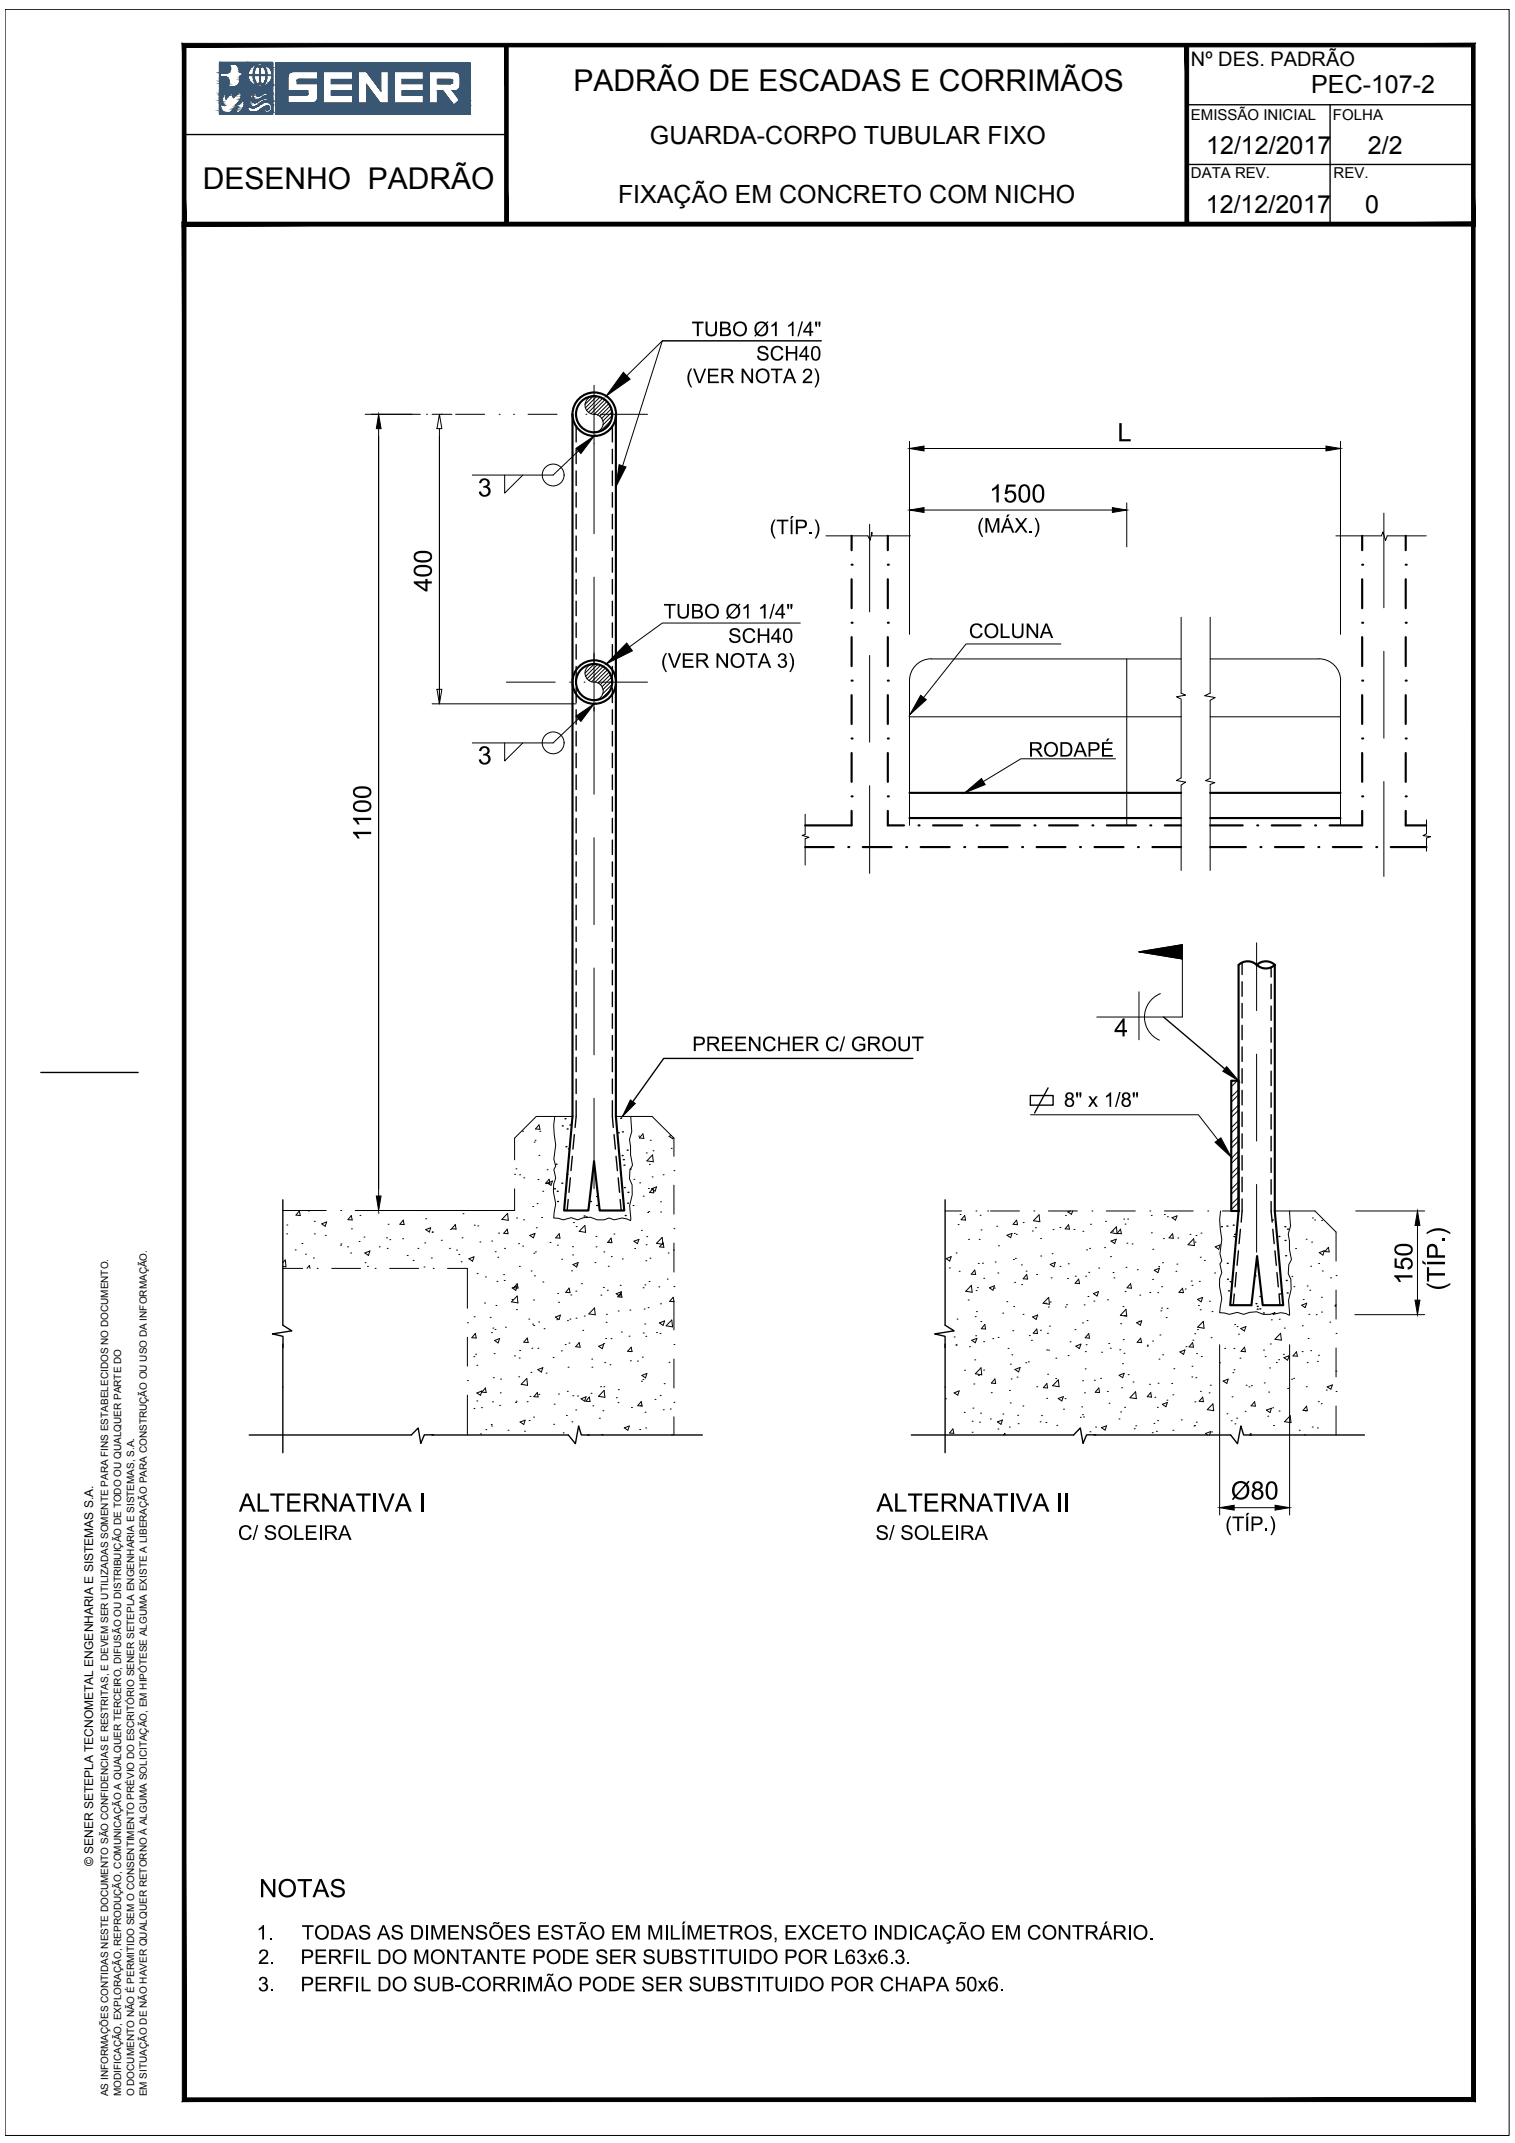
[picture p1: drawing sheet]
<svg xmlns="http://www.w3.org/2000/svg" width="210mm" height="297mm" viewBox="0 0 210 297" stroke-linecap="round" stroke-linejoin="round" font-family="sans-serif">
<defs><g id="words">
<g font-size="4.2">
<text x="79.4" y="12.6">PADRÃO DE ESCADAS E CORRIMÃOS</text>
<text x="28.1" y="26.2">DESENHO PADRÃO</text>
</g>
<g font-size="3.9">
<text x="154.8" y="61.2">L</text>
<text x="66.2" y="68.8">3</text>
<text x="137.1" y="69.6">1500</text>
<text x="59.8" y="82" transform="rotate(-90 59.8 82)">400</text>
<text x="66.2" y="105.9">3</text>
<text x="51.4" y="116.6" transform="rotate(-90 51.4 116.6)">1100</text>
<text x="154.4" y="143.7">4</text>
<text x="195.7" y="178.1" transform="rotate(-90 195.7 178.1)">150</text>
<text x="200.2" y="178.8" transform="rotate(-90 200.2 178.8)">(TÍP.)</text>
<text x="33.1" y="209.5">ALTERNATIVA I</text>
<text x="121.4" y="209.5">ALTERNATIVA II</text>
<text x="170.5" y="207.8">Ø80</text>
<text x="35.9" y="263">NOTAS</text>
</g>
<g font-size="3.5">
<text x="181.7" y="13">PEC-107-2</text>
<text x="90.1" y="20">GUARDA-CORPO TUBULAR FIXO</text>
<text x="167.1" y="21.4">12/12/2017</text>
<text x="189.5" y="21.4">2/2</text>
<text x="85.6" y="28.2">FIXAÇÃO EM CONCRETO COM NICHO</text>
<text x="167.1" y="29.6">12/12/2017</text>
<text x="189.2" y="29.5">0</text>
</g>
<g font-size="3.1">
<text x="95.8" y="46.6">TUBO Ø1 1/4&quot;</text>
<text x="95.1" y="53.1">(VER NOTA 2)</text>
<text x="104.8" y="50">SCH40</text>
<text x="106.6" y="74">(TÍP.)</text>
<text x="135.4" y="73.8">(MÁX.)</text>
<text x="91.9" y="85.7">TUBO Ø1 1/4&quot;</text>
<text x="100.9" y="89.1">SCH40</text>
<text x="134.2" y="88.4">COLUNA</text>
<text x="91.6" y="92.6">(VER NOTA 3)</text>
<text x="142.5" y="104.9">RODAPÉ</text>
<text x="95.9" y="145.7">PREENCHER C/ GROUT</text>
<text x="147.4" y="153.4">8&quot; x 1/8&quot;</text>
<text x="33" y="213.4">C/ SOLEIRA</text>
<text x="121.3" y="213.4">S/ SOLEIRA</text>
<text x="169.8" y="212.2">(TÍP.)</text>
<text x="35.5" y="268.8">1.</text>
<text x="41.8" y="268.8">TODAS AS DIMENSÕES ESTÃO EM MILÍMETROS, EXCETO INDICAÇÃO EM CONTRÁRIO.</text>
<text x="35.8" y="272.2">2.</text>
<text x="41.6" y="272.2">PERFIL DO MONTANTE PODE SER SUBSTITUIDO POR L63x6.3.</text>
<text x="35.7" y="276">3.</text>
<text x="41.6" y="276">PERFIL DO SUB-CORRIMÃO PODE SER SUBSTITUIDO POR CHAPA 50x6.</text>
</g>
<text font-size="2.8" x="165" y="9.2">Nº DES. PADRÃO</text>
<g font-size="2.1">
<text x="165" y="16.6">EMISSÃO INICIAL</text>
<text x="184.7" y="16.6">FOLHA</text>
<text x="165" y="24.7">DATA REV.</text>
<text x="184.8" y="24.6">REV.</text>
</g>
<text font-size="1.7" x="12.9" y="258.7" transform="rotate(-90 12.9 258.7)">© SENER SETEPLA TECNOMETAL ENGENHARIA E SISTEMAS S.A.</text>
<g font-size="1.4">
<text x="15" y="290.6" transform="rotate(-90 15 290.6)">AS INFORMAÇÕES CONTIDAS NESTE DOCUMENTO SÃO CONFIDENCIAS E RESTRITAS, E DEVEM SER UTILIZADAS SOMENTE PARA FINS ESTABELECIDOS NO DOCUMENTO.</text>
<text x="16.8" y="290.6" transform="rotate(-90 16.8 290.6)">MODIFICAÇÃO, EXPLORAÇÃO, REPRODUÇÃO, COMUNICAÇÃO A QUALQUER TERCEIRO, DIFUSÃO OU DISTRIBUIÇÃO DE TODO OU QUALQUER PARTE DO</text>
<text x="18.6" y="290.6" transform="rotate(-90 18.6 290.6)">O DOCUMENTO NÃO É PERMITIDO SEM O CONSENTIMENTO PRÉVIO DO ESCRITÓRIO SENER SETEPLA ENGENHARIA E SISTEMAS, S.A.</text>
<text x="20.3" y="290.6" transform="rotate(-90 20.3 290.6)">EM SITUAÇÃO DE NÃO HAVER QUALQUER RETORNO À ALGUMA SOLICITAÇÃO, EM HIPÓTESE ALGUMA EXISTE A LIBERAÇÃO PARA CONSTRUÇÃO OU USO DA INFORMAÇÃO.</text>
</g>
</g></defs>
<!-- layer: R-VIST3 -->
<g fill="none" stroke="#000" stroke-width=".3">
<path d="M79.3 57.4v97.3l-1.1 13.1h3.3l.8-6.8 .8 6.8h3.4l-1.2-13.1v-97.3M118 78.3h.1M118 74.3v2M123 78.3h.1M123 74.3v2M188.7 78.3h.1M188.7 74.3v2M194.8 78.3h.1M194.8 74.3v2M118 86.3h.1M118 94.3h.1M118 80.3v4"/>
<path d="M118 88.3v4M118 96.4v4M123 86.3h.1M123 94.3h.1M123 80.3v4M123 88.3v4M123 96.4v4M188.7 86.3h.1M188.7 94.3h.1M188.7 80.3v4M188.7 88.3v4M188.7 96.4v4"/>
<path d="M194.8 86.3h.1M194.8 94.3h.1M194.8 80.3v4M194.8 88.3v4M194.8 96.4v4M111.6 117.4h3.9M117.5 117.4h.1M118 102.4h.1M118 110.4h.1M118 104.4v4M118 112.4v2h-6.4M119.5 117.4h4"/>
<path d="M123 102.4h.1M123 110.4h.1M123 104.4v4M123 112.4v2h2.3M125.5 117.4h.1M126 113.4h37.6M126 109.9h37.6M127.3 114.4h.1M127.6 117.4h4M129.3 114.4h4M133.6 117.4h.1M135.3 114.4h.1"/>
<path d="M135.6 117.4h4M137.3 114.4h4M141.6 117.4h.1M143.3 114.4h.1M143.6 117.4h4M145.3 114.4h4M149.6 117.4h.1M151.3 114.4h.1M151.6 117.4h4.1M153.4 114.4h4M157.7 117.4h.1M159.4 114.4h.1"/>
<path d="M159.7 117.4h3.9M161.4 114.4h2.2M167.7 114.4h4.5M167.7 117.4h4.9M167.7 113.4h18M167.7 109.9h18M174.2 114.4h.1M174.6 117.4h.1M176.2 114.4h4M176.6 117.4h4M182.2 114.4h.1M182.7 117.4h.1"/>
<path d="M184.7 117.4h4M188.7 102.4h.1M188.7 110.4h.1M188.7 112.4v2h-4.5M188.7 104.4v4M190.7 117.4h.1M192.7 117.4h4.9M194.8 102.4h.1M194.8 110.4h.1M194.8 112.4v2h2.8M194.8 104.4v4M171.6 133.8v34.1"/>
<path d="M171.6 133.7a1.81 1.81 0 0 1 2.5 0M174.1 133.7a1.81 1.81 0 0 0 2.5 0v34.2l1.2 13M174.1 133.7a1.81 1.81 0 0 1 2.5 0M170.6 149.8h1v18.1h-1zM171.6 167.9l-1.2 13h3l.8-6.8 .7 6.8h2.8"/>
<circle cx="82.3" cy="57.4" r="2.51"/>
<circle cx="82.3" cy="57.4" r="3"/>
<circle cx="82.3" cy="94.5" r="2.51"/>
<circle cx="82.3" cy="94.5" r="3"/>
</g>
<!-- layer: R-SIMB -->
<g fill="none" stroke="#000" stroke-width=".14">
<path d="M50.6 57.4h6.5M59.1 57.4h.1M61.1 57.4h.1M63.1 57.4h4M69.2 57.4h.1M71.1 57.4h.1M73.2 57.4h4M79.2 57.4h.1M81.2 57.4h.1M82.2 54.9l-1.1 1.1M82.3 53.4v20.6M82.3 54.9a2.51 2.51 0 0 1 2.5 2.5 2.51 2.51 0 0 1-2.5 2.5"/>
<path d="M82.3 57.4h.1M82.5 59.9h.1M82.7 54.9l-1.6 1.6M82.9 57.4l-.1 .1M83.1 55.1l-1.8 1.8M83.2 57.4h6.5M83.4 57.4l-.3 .3M83.5 55.2l-2 2M83.8 55.4l-1.9 2M84.1 55.7l-1.8 1.7M84.3 56l-1.4 1.4M84.5 56.3l-1.1 1.1"/>
<path d="M84.7 58.3l-1.5 1.5M84.7 56.7l-1.3 1.3M84.8 57.1l-1.3 1.3M84.8 57.6l-1.2 1.3M86.8 52.1l5-4.9h22h-22l-5.5 17.4M69.9 65.8v2.5l2.5-2.5M80.1 62.5l-3.5 3.3h-11.2M82.3 80v30.1M114.4 74.3h5.8l.4 .6 .2-1.1v.5h5.3M120.5 72.7v12.1M185.1 74.3h6.3l.2-.6 .4 1.2 .2-.6h5.4M191.7 71.1v13.1"/>
<path d="M70.2 94.6h6.7M78.9 94.6h.1M80.1 99.6l-3.5 3.4h-11.2M80.9 94.6h.1M81.1 93.3l1.2-1.2a2.5 2.5 0 0 1 2.5 2.4 2.5 2.5 0 0 1-2.5 2.5M82.7 97h-.1M82.8 92.1l-1.7 1.6M82.9 94.6h6.8M83.2 92.2l-1.9 1.9M83.6 92.4l-2 1.9M83.9 92.6l-1.9 1.9M84.1 92.9l-1.6 1.7"/>
<path d="M84.4 93.2l-1.5 1.5M84.6 95.6l-1.2 1.2M84.6 93.5l-1.4 1.4M84.7 93.9l-1.3 1.3M84.8 94.3l-1.3 1.3M84.8 94.9l-1.3 1.3M110.9 86.4h-19.1l-4.6 3.3M120.5 90.8v12.1M147 89.3h-13.2l-5.8 7.4M163.6 85.6v10.5l.7 .3-1.3 .2 .6 .3M163.6 97v10.8l-.6 .4 1.3 .2-.7 .4v11.9M167.7 85.6v10.5l-.8 .3 1.5 .3-.7 .4v10.8l-.7 .3 1.3 .3-.6 .2v12"/>
<path d="M191.7 90.3v12M69.9 103v2.5l2.5-2.5M82.3 116.1v12.1M111.6 112.9v2.8l-.5 .1 1 .3-.5 .1v3.7M120.5 108.9v12.2M154.6 105.2h-13.2l-5.2 3.1M191.7 108.3v13.2M197.6 113.6v2l-.4 .2 1 .2-.6 .2v1.8M82.3 134.2v12M82.3 152.2v12.6M142.8 154.5h23.2l2.7 3.5"/>
<circle cx="76.6" cy="65.8" r="1.51"/>
<circle cx="76.6" cy="103" r="1.51"/>
</g>
<!-- layer: R-SIMB1 -->
<g fill="none" stroke="#000" stroke-width=".19">
<path d="M79.8 59.1v2.2M84.8 59.1v2.2M79.8 62.3v2M79.8 65.3v2M79.8 68.3v2M79.8 71.3v2M79.8 74.3v2M79.8 77.3v2M84.8 62.3v2M84.8 65.3v2M84.8 68.3v2M84.8 71.3v2"/>
<path d="M84.8 74.3v2M84.8 77.3v2M79.8 80.3v2M79.8 83.3v2M79.8 86.3v2M79.8 89.3v2.1M79.8 92.4v2M79.8 95.4v2M79.8 98.4v2M84.8 80.3v2M84.8 83.3v2M84.8 86.3v2"/>
<path d="M84.8 89.3v2.1M84.8 92.4v2M84.8 95.4v2M84.8 98.4v2M79.8 101.4v2M79.8 104.4v2M79.8 107.4v2M79.8 110.4v2M79.8 113.4v2M79.8 116.4v2M79.8 119.5v2M84.8 101.4v2"/>
<path d="M84.8 104.4v2M84.8 107.4v2M84.8 110.4v2M84.8 113.4v2M84.8 116.4v2M84.8 119.5v2M79.8 122.5v2M79.8 125.5v2M79.8 128.5v2M79.8 131.5v2M79.8 134.5v2M79.8 137.5v2"/>
<path d="M84.8 122.5v2M84.8 125.5v2M84.8 128.5v2M84.8 131.5v2M84.8 134.5v2M84.8 137.5v2M79.8 140.5v2M79.8 143.5v2M79.8 146.6v1.9M79.8 149.6v2M79.8 152.6v2.1M84.8 140.5v2"/>
<path d="M84.8 143.5v2M84.8 146.6v1.9M84.8 149.6v2M84.8 152.6v2.1M142.8 151.8h3.1v1.4h-3.1z"/>
</g>
<!-- layer: R-VIST1 -->
<g fill="none" stroke="#000" stroke-width=".14">
<path d="M82.3 54.9a1.26 1.26 0 0 0-1.2 1.3 1.26 1.26 0 0 0 1.2 1.2M82.3 57.4a1.26 1.26 0 0 1 1.3 1.3 1.26 1.26 0 0 1-1.3 1.2M82.3 92a1.26 1.26 0 0 0-1.2 1.3 1.26 1.26 0 0 0 1.2 1.3M82.3 94.5a1.26 1.26 0 0 1 1.3 1.3 1.26 1.26 0 0 1-1.3 1.2M126 94.3v20.1M126 99.4h37.6M129 91.3h34.6M129 91.3a3 3 0 0 0-3 3M156.1 91.3v23.1M167.7 91.3h15M167.7 99.4h18M182.7 91.3a3 3 0 0 1 3 3"/>
<path d="M185.7 94.3v20.1M157.8 137.5v6.6M160.8 137.7a3.5 3.5 0 0 0-2.2 3.2 3.5 3.5 0 0 0 2 3.3M163.8 132.9l-6-1 6-1v10.1h-11.8M79.3 154.7h-5l-3 3.1v3M85.3 154.7h5l3.1 3.1v2.5M39.2 167.8h6M39.2 175.8h2.7M43.9 175.8h.1M46 175.8h4M47.2 167.8h.1M49.2 167.8h4"/>
<path d="M52 175.8h.1M54 175.8h4M55.2 167.8h.1M57.2 167.8h4.1M60 175.8h.1M62 175.8h2.8v5.5M63.3 167.8h.1M71.3 162.8h.1M71.3 164.8v3h-6M93.4 162.3h.1M93.4 170.3h.1M93.4 178.3h.1"/>
<path d="M93.4 164.3v4M93.4 172.3v4M130.9 167.9h2.3M135.2 167.9h.1M137.2 167.9h4.1M143.2 167.9h.1M145.3 167.9h4M151.3 167.9h.1M153.3 167.9h4M159.3 167.9h.1M161.3 167.9h4M167.3 167.9h.1"/>
<path d="M169.3 167.9h2.3M176.6 167.9h5.6l2.9 2.9v4M185.1 176.8h.1M185.1 178.8v4M64.8 183.3h.1M64.8 191.4h.1M64.8 185.4v4M64.8 193.4v5.5M93.4 186.4h.1M93.4 194.4h.1M93.4 180.3v4M93.4 188.4v4"/>
<path d="M93.4 196.4v2.5M185.1 184.8h.1M185.1 192.9h.1M185.1 186.8v4.1M185.1 194.9v4"/>
</g>
<!-- layer: R-SIMB -->
<path d="M39.2 166.3v17.4l1.2 .8-2.7 .4 1.5 .3v1.6M130.9 166.3v17.4l1.3 .8-2.7 .4 1.4 .3v1.6M39.2 186.3v15.1M59.8 198.9h18.9l1 1.2 .5-2.4 .3 1.2h1.1M60.1 198.9h-1.3l-.5 1.2-.4-2.2-.9 1h-22.5M81.4 198.9h15.9M130.9 186.3v15.1M151.6 198.9h18.9l1 1.2 .4-2.4 .4 1.2h1.1M151.8 198.9h-1.3l-.4 1.2-.4-2.2-1 1h-22.4M173.2 198.9h15.8" fill="none" stroke="#000" stroke-width=".19"/>
<!-- layer: R-DIM -->
<g fill="none" stroke="#000" stroke-width=".14">
<path d="M51.5 57.4h6.7M52.5 59.4v106.4M59.9 57.4h2.7M60.9 57.4l.3 2h-.7zM60.9 59.4v38.2M126 61.2v26.7M128 62.2h55.7M128 70.7h26.1M156.1 69.7v6.1M185.7 61.2v26.7M59.9 97.6h19.9M60.5 95.5h.7l-.3 2.1z"/>
<path d="M51.5 167.8h15.6M187.8 167.9h9.6M196.4 169.9v10.3M169 186.4v23.6M178.7 186.4v23.6M187.7 182.2h9.7"/>
</g>
<!-- layer: GEIXO -->
<path d="M174.1 130.7v9.4M174.1 146.1v12.1M174.1 164.2v9.4" fill="none" stroke="#000" stroke-width=".14"/>
<!-- layer: R-VIST2 -->
<g fill="none" stroke="#000" stroke-width=".19">
<path d="M172.1 133.4v1.7M172.1 136.1v2M172.1 139.1v2M176.1 134.1v1.3M176.1 136.4v2M176.1 139.4v2M79.6 157.3l-.2 2M79.8 154.7l-.1 1.6M84.8 154.7l.2 1.6M85.1 157.3l.2 2M172.1 142.1v2M172.1 145.1v2"/>
<path d="M172.1 148.1v2M172.1 151.1v2M172.1 154.1v2M172.1 157.2v2M176.1 142.5v2M176.1 145.5v2M176.1 148.5v2M176.1 151.5v2M176.1 154.5v2M176.1 157.5v2M78.7 166.3l-.1 1.5M79 163.3l-.2 2"/>
<path d="M79.3 160.3l-.2 2M85.4 160.3l.1 2M85.6 163.3l.2 2M85.9 166.3l.2 1.5M171 179.4l-.1 1.5M171.3 176.4l-.2 2M171.6 173.4l-.2 2M171.9 170.4l-.2 2M172.1 160.2v2M172.1 163.2v2M172.1 166.2l-.1 3.2M176.1 160.5v2"/>
<path d="M176.1 163.5v2M176.1 166.5l.2 2.9M176.3 170.4l.2 2M176.6 173.4l.2 2M176.9 176.4l.2 2M177.2 179.4l.1 1.5"/>
</g>
<!-- layer: R-VIST1 -->
<path d="M157.8 131.9l6-1v1zM157.8 131.9l6 1v-1z" fill="#000" stroke="#000" stroke-width=".14"/>
<!-- layer: R-HTC -->
<g fill="none" stroke="#000" stroke-width=".19">
<path d="M77.9 156.1h.1M78.3 155.1h.1M78.4 158.9h.1M78.6 156.5h.1M78.7 159.2h.1M79 155.9h.1M85.7 157h.1M86 155h.1M86.2 156.9h.1M86.9 159.4h.1M76.8 164.8h.1M77 161.4h.1"/>
<path d="M77.2 165.1h.1M77.2 166.5h.1M77.8 164h.1M78.5 162.8h.1M80.9 168.6h.1M81.2 168.7h.1M81.8 166.5h.1M82.7 165.8h.1M82.7 167.1h.1M86.2 160.2h.1M86.4 160.7h.1M86.5 161.5h.1"/>
<path d="M86.5 164.6h.1M86.6 168.5h.1M87 166.8h.1M87 165.3h.1M87.3 162.1h.1M169.2 170h.1M170 169.9h.1M170 175.1h.1M170.1 177.3h.1M170.2 178.9h.1M170.4 177.7h.1M170.9 169.8h.1"/>
<path d="M170.9 171.4h.1M171.1 171.1h.1M173.9 176.8h.1M174.6 179.7h.1M176.3 169.1h.1M177.2 171.4h.1M177.3 179.3h.1M178 170h.1M178 171.9h.1M178.1 174.1h.1M178.2 177.5h.1M178.3 179.2h.1"/>
<path d="M178.4 170.4h.1M174 180.7h.1M174.2 181.5h.1M174.2 181.1h.1M174.5 181.4h.1M175 182h.1"/>
</g>
<g fill="none" stroke="#000" stroke-width=".14">
<path d="M72.4 156.8h.1M74 158.3h.1M74.1 158.1h.1M74.7 155.9l.1 .6h-.6zM74.8 156.8h.1M76.9 154.7l-.2 1.3 .3 2.7-.3 2 .3 .9-.3 .5 .3 1.2-.3 .8v1.1l.3 1.7-.3 1.9 .7 .1 .6 .2 1.1-.3 .9 .3 .9-.3 .9-.1 .9 .4h1l.7-.3 .7 .3 1.1-.3 .7 .2 .5 .2-.2-2.1 .4-1.5v-1.4l-.4-.8 .1-1.2 .3-.7-.2-1.4v-1.2l-.2-1 .3-1.1-.1-2.1M88.5 157.5h.1M89.1 157.2l.1 .6-.6-.1zM89.5 159.8h.1M90.1 158.1h.1M90.5 159.5h.1M93 159.2h.1"/>
<path d="M93 157.4l-.3 .1 .5 .3 .1-.2M170.7 149.8l-.1 .1M171.4 149.8l-.8 .8M171.6 151l-1 1M171.6 153.2l-1 1M171.6 155.3l-1 1M171.6 157.4l-1 1M171.6 159.6l-1 1M171.6 151.7l-1 1.1M171.6 153.9l-1 1M171.6 156l-1 1M171.6 158.1l-1 1.1"/>
<path d="M39.2 175l.3-.4 .1 1-.4-.1M39.7 171h.1M39.7 169.8h.1M40.9 173.2h.1M41.5 167.9l.1 .6-.6-.1zM41.8 172.4h.1M42.3 173.8h.1M42.5 175.8l.4-.4 .1 .4M42.7 167.9h.1M43.4 174.4h.1M43.5 171h.1M43.5 169.3h.1"/>
<path d="M44.6 169.6l.7-.2-.3 .6zM45.1 171.2h.1M47.2 172.6h.1M47.2 172.4h.1M48.2 172.8h.1M48.6 173.7h.1M48.7 168.5l.1 .6h-.6zM48.7 170.3h.1M49.7 172.1h.1M49.9 168.5h.1M50.4 171.5h.1M50.6 173.7l.7-.3-.3 .6z"/>
<path d="M50.6 175h.1M50.9 175.5h.1M52.4 168.1h.1M52.5 172.8h.1M53.6 171.6h.1M53.6 173h.1M53.8 169.7h.1M54 171.8h.1M55.8 171.7h.1M55.9 169.1l.1 .6h-.6zM56.4 174h.1M57.2 174.7h.1"/>
<path d="M57.9 173h.1M58.7 175.6h.1M58.9 172.3h.1M59 168.9h.1M59 170.4l.7-.2-.2 .6zM59.8 174.4h.1M59.9 170.8h.1M61.1 171.9h.1M62.3 173h.1M62.4 170.4h.1M63.1 169.7l.1 .7-.6-.1zM63.3 173.3h.1"/>
<path d="M63.6 173.9h.1M63.9 174.9h.1M64 171.6h.1M64.1 168.2h.1M65 174.5l.7-.3-.2 .6zM65.7 169.8h.1M66.1 176.5h.1M66.2 169.9h.1M66.5 172.1h.1M67.3 177h.1M68.1 172h.1M68.6 173.5h.1"/>
<path d="M68.8 177.6h.1M69 174.3h.1M69.1 170.9h.1M69.8 176.7h.1M69.9 177.5h.1M69.9 173h.1M70.3 170.4l.1 .6-.6-.1zM70.3 168.2l.1 .9-.9-.1zM71 178.5l.7-.3-.2 .7zM71.5 162h.1M71.6 168.8h.1M71.7 177.9l.1 .6h-.6z"/>
<path d="M71.7 179.6l.1 1-.9-.2zM71.8 172.4h.1M72 175.5h.1M72 162.8h.1M72.4 172.7h.1M72.5 169.1h.1M72.6 163.3h.1M73.4 171.2l.7-.2-.2 .6zM73.6 176.2h.1M73.8 167.2h.1M74 173.7h.1M74 171h.1"/>
<path d="M74 176.8h.1M74.2 173.5h.1M74.3 170.2h.1M74.4 166.8h.1M74.5 163.5h.1M74.7 160.1h.1M75 168.8h.1M75.2 165.1h.1M75.2 177.7h.1M75.8 162.1h.1M75.8 164l.7-.3-.2 .6zM76.1 163.4l.1 .7-.6-.1z"/>
<path d="M76.2 172.2h.1M77.2 172.6h.1M77.3 179.3h.1M77.5 171l.1 .6h-.6zM77.8 174.5h.1M78.9 178.5l.1 .7-.6-.1zM79.1 179.5h.1M79.2 176.1h.1M79.3 172.8h.1M79.3 173.9h.1M79.4 175.3l.7-.3-.2 .6zM79.4 169.5h.1"/>
<path d="M79.8 179h.1M79.8 170h.1M79.9 175.3h.1M80.6 177.9h.1M81 169.9l.1 .9-.9-.1zM82.4 175h.1M82.6 171.4h.1M82.6 172.8h.1M83.3 179.5h.1M83.6 178.5h.1M83.7 173.5h.1M84.1 178.8h.1"/>
<path d="M84.3 175.5h.1M84.4 172.2h.1M84.7 171.6l.1 .7-.6-.1zM84.7 174.2h.1M85.1 171h.1M85.4 179.3l.7-.3-.2 .7zM85.9 178.2h.1M86 179.2l.2 .6-.6-.1zM86.2 174.5h.1M87.7 167.1h.1M87.8 163.5h.1M87.8 172l.7-.2-.2 .6z"/>
<path d="M87.9 173.1h.1M88.6 164h.1M88.9 170.5h.1M89.1 178.5h.1M89.1 165.8h.1M89.4 178.1h.1M89.5 174.8h.1M89.5 172.5h.1M89.6 171.4h.1M89.7 168.1h.1M89.8 164.7h.1M89.9 167.9h.1"/>
<path d="M89.9 177.6h.1M90 161.4h.1M90.1 174.4h.1M90.3 164.8l.7-.3-.2 .6zM90.3 163.1h.1M90.4 160.1l.1 .9-.9-.1zM90.5 164.7l.1 .6h-.6zM91.3 178.4h.1M91.5 166.6h.1M91.5 168h.1M91.7 171.5l.1 1-.8-.2zM91.9 162.8h.1"/>
<path d="M91.9 172.3l.1 .6-.6-.1zM92.4 177.3h.1M92.6 173.7h.1M93.3 173.3h.1M131.1 174.5l.7-.3-.2 .6zM131.5 175.7h.1M132.5 173.7h.1M132.7 169.7h.1M132.9 176.2h.1M133 168.3h.1M133.7 168.5l.1 .6h-.6zM134.2 171.8h.1"/>
<path d="M134.6 178.2l.1 .9-.9-.1zM135.1 176l.1 .7-.6-.1zM135.2 178.9h.1M135.4 178.5h.1M135.5 175.1h.1M135.7 171.8h.1M135.8 168.4h.1M135.9 170.5h.1M136.1 175.1h.1M136.3 177.2h.1M136.8 167.9h.1M137.1 178.5l.7-.3-.2 .6z"/>
<path d="M137.8 178.5h.1M137.9 174.9h.1M138.1 170h.1M138.2 176.4h.1M138.3 172.7h.1M139.5 171.2l.7-.2-.2 .6zM140.4 174.6h.1M140.5 171h.1M140.6 177.8h.1M140.7 174.4h.1M140.8 171.1h.1M140.9 169.1l.1 .7-.6-.1z"/>
<path d="M141.5 175.3h.1M141.5 178.1h.1M141.8 169.5h.1M142.2 176.2h.1M142.2 176.7l.2 .6-.6-.1zM143 170.6h.1M143.5 170.2h.1M143.6 176.7h.1M144 168.4l.1 .9-.9-.1zM144.2 171.7h.1M144.2 174.1h.1M145.3 179.8l.1 1-.9-.2z"/>
<path d="M145.5 175.3l.7-.3-.2 .6zM145.6 177.1h.1M145.8 173.8h.1M145.9 170.4h.1M146.8 170.1h.1M146.9 175.5h.1M147.6 168.5h.1M147.9 177.2h.1M148 175.2h.1M148 169.8l.2 .6-.6-.1zM148.3 167.9l-.4 .1 .5 .3 .2-.4M148.8 170.4h.1"/>
<path d="M149 176.9h.1M149.4 177.3l.2 .6h-.6zM150 170.7h.1M150.4 176.9h.1M150.5 173.2h.1M150.7 179.7h.1M150.8 176.4h.1M151 173h.1M151.1 169.7h.1M151.5 179.3l.7-.3-.2 .6zM152.2 175.8h.1M153 172.9h.1"/>
<path d="M153.2 169.3h.1M153.9 174.2h.1M153.9 172l.8-.2-.3 .6zM154.2 170.6h.1M154.2 176.4h.1M154.3 177.1h.1M154.7 170.1l.1 .9-.9-.1zM155.2 170.4l.2 .6h-.6zM155.7 169h.1M155.9 179h.1M155.9 169.7h.1M156 175.7h.1"/>
<path d="M156.1 172.3h.1M156.2 169h.1M156.6 177.9l.2 .7-.6-.1zM156.9 172.4h.1M157.6 176h.1M157.9 179.5h.1M159.3 179.2h.1M159.5 168.5h.1M159.5 170.9h.1M159.7 177.3h.1M159.7 173.2h.1M159.9 176.1l.7-.3-.2 .6z"/>
<path d="M160.4 179.2h.1M160.5 175.6h.1M160.9 178.4h.1M161.1 175h.1M161.2 171.7h.1M161.3 168.3h.1M161.7 168.7h.1M162.4 168.8l.7-.3-.2 .6zM162.5 171l.1 .6h-.6zM162.9 176.2h.1M163.1 175.2h.1M163.2 171.6h.1"/>
<path d="M163.8 178.6l.2 .6-.6-.1zM164.2 178.7h.1M164.9 171.1h.1M165 177.6h.1M165.1 178.2h.1M165.4 171.7l.1 1-.9-.2zM165.6 172.2h.1M165.7 171.3h.1M166.2 177.6h.1M166.3 174.3h.1M166.4 170.9h.1M166.9 174.7h.1"/>
<path d="M168.3 176.4h.1M168.4 172.8l.7-.2-.2 .6zM169.1 167.9l-.1 1.2 .3 2.7-.3 2 .3 1-.3 .4 .3 1.2-.3 .8v1.1l.3 1.7-.3 1.9 .6 .1 .7 .2 1.1-.3 .9 .3 .9-.3 .9-.1 .9 .4h1l.7-.3-.3 .3 1-.3 .7 .2 .6 .2-.2-2.1 .4-1.5-.1-1.4-.3-.8 .1-1.2 .3-.7-.2-1.4v-1.2l-.2-1 .3-1.1-.1-2M171.6 161.7l-1 1M171.6 163.8l-1 1M171.6 165.9l-1 1M171.6 160.3l-1 1M171.6 162.4l-1 1M171.6 164.5l-1 1M171.6 166.6l-1 1.1M179 176.9h.1M179.3 178.4h.1"/>
<path d="M179.5 173.1h.1M181 171.8h.1M181.1 178.2h.1M181.5 178.8h.1M181.6 175.5h.1M181.7 172.2h.1M181.8 168.8h.1M182.1 169.1h.1M182.7 175.1h.1M182.8 173.6l.7-.2-.2 .6zM183.1 179.8h.1M183.1 169.2h.1"/>
<path d="M183.2 176.2h.1M184.1 172.9l.1 .6h-.6zM184.3 177.1h.1M65.6 188h.1M65.7 195.2h.1M65.7 182.5h.1M65.9 184.8l.1 .7-.6-.1zM65.9 187.7h.1M66.1 194.2h.1M66.1 189.3h.1M66.1 193.1l.7-.3-.2 .6zM66.6 198.8h.1"/>
<path d="M66.7 195.1h.1M67.1 180.6h.1M67.3 192.4l.1 .6h-.6zM67.3 198.2h.1M67.9 182.6h.1M68.1 197.4h.1M68.1 197.7h.1M68.1 184.7h.1M68.2 194.3h.1M68.3 184.1h.1M68.4 191h.1M68.5 187.6h.1"/>
<path d="M68.5 185.8l.7-.3-.2 .6zM68.6 184.3h.1M68.7 181h.1M69.2 194.8h.1M69.3 193.1h.1M69.3 191.2h.1M70 184h.1M70.4 198.2h.1M70.9 180.1h.1M71.3 187.9h.1M71.4 194.4h.1M71.5 194.2h.1"/>
<path d="M71.6 181.5h.1M71.9 190.8h.1M71.9 188.2h.1M72 187.2h.1M72.1 197.1l.7-.2-.2 .5zM72.7 198.4h.1M73 191.1l.1 .9-.9-.1zM73 194.3h.1M73.1 185.5l.1 .6-.6-.1zM73.3 182.8h.1M73.3 196.9h.1M73.4 193.5h.1"/>
<path d="M73.6 190.2h.1M73.7 186.9h.1M73.8 183.5h.1M73.9 180.2h.1M73.9 196.4h.1M73.9 183.7h.1M74.5 193l.1 .6h-.6zM74.5 186.9h.1M74.5 189.8l.7-.2-.2 .6zM74.6 183.2h.1M74.7 193.3h.1M75.4 184.2h.1"/>
<path d="M75.7 190.3h.1M76.6 188.2h.1M76.7 197.4h.1M76.8 194.6h.1M76.9 182.6l.7-.3-.1 .6zM77.1 182.9h.1M77.4 193.2h.1M77.4 180.5h.1M77.8 187.2h.1M78 198.6h.1M78.3 186.4h.1M78.5 196.2h.1"/>
<path d="M78.6 192.8h.1M78.6 183h.1M78.7 189.5h.1M78.8 186.2h.1M79 182.8h.1M79.2 197.1h.1M79.4 193.5h.1M79.8 195.4h.1M79.8 182.7h.1M80 193.5h.1M80.2 186.1l.2 .6h-.6zM80.5 193.9l.7-.3-.2 .6z"/>
<path d="M80.7 184.4h.1M80.9 182.4h.1M81.6 193.6l.2 .7-.6-.1zM81.9 193.1h.1M82 188.4h.1M82 189.5h.1M82.1 194.9h.1M82.4 181.3l.1 .9-.9-.1zM82.9 186.6l.7-.3-.2 .6zM83 196.6h.1M83.2 192.2h.1M83.4 198.8h.1"/>
<path d="M83.4 198.9h.1M83.5 195.5h.1M83.6 186.2h.1M83.7 192.2h.1M83.7 192.7l.1 1-.9-.2zM83.8 188.9h.1M83.9 185.5h.1M84 183.3h.1M84 182.2h.1M84.5 189.2h.1M84.7 185.5h.1M85.4 193.7h.1"/>
<path d="M85.6 194.4h.1M85.6 181.7h.1M85.7 192.6h.1M86.1 184.6h.1M86.5 197.9l.7-.2-.2 .5zM87.2 185.2h.1M87.3 181.6h.1M87.3 188.6h.1M87.4 186.7l.2 .6h-.6zM87.5 195.1h.1M88.3 188.7h.1M88.6 198.1h.1"/>
<path d="M88.8 194.8h.1M88.8 194.3l.2 .6-.6-.1zM88.9 191.5h.1M88.9 190.6l.7-.2-.2 .6zM89 188.1h.1M89.1 191.2h.1M89.1 184.8h.1M89.2 181.4h.1M89.3 183.5h.1M89.4 195.7h.1M89.5 197.9h.1M89.5 185.2h.1"/>
<path d="M89.8 181.3h.1M90.7 194h.1M91 184.7h.1M91.4 183.4l.7-.3-.2 .6zM91.4 184.8h.1M91.5 193.4h.1M91.5 180.7h.1M91.9 195.4h.1M92 191.8h.1M92.7 188.8h.1M92.9 195.3h.1M93.1 198.9h.1"/>
<path d="M93.1 183l.1 .9-.9-.1zM93.4 180.4l-.1-.6-.5 .6h.6M131 193.9h.1M132 198.1l.2 .6-.6-.1zM132.2 185.3h.1M132.2 193.1l.7-.3-.2 .6zM132.4 186.4h.1M132.5 186.5h.1M132.6 182.8h.1M133.6 195.8h.1M133.6 189.9h.1M134.1 180.2h.1"/>
<path d="M134.3 186.7h.1M134.6 185.8l.7-.3-.2 .6zM134.7 198.5h.1M134.7 197h.1M134.8 195.2h.1M134.9 191.8h.1M135.1 188.5h.1M135.1 182.5h.1M135.2 185.1h.1M135.3 181.8h.1M135.6 190.6h.1M135.7 197.1h.1"/>
<path d="M135.9 195.9h.1M135.9 183.2h.1M135.9 189.6l.1 1-.9-.2zM136.3 186h.1M136.3 189.9h.1M136.4 183.6l.2 .6h-.6zM137.2 196.7h.1M137.3 193h.1M137.5 185.5h.1M137.8 191.1l.2 .7-.6-.1zM138.2 197.1l.7-.3-.2 .6zM138.3 198.1h.1"/>
<path d="M138.3 185.4h.1M138.9 182h.1M138.9 196h.1M139.1 198.9l.1-.2 .1 .2M139.5 180.4h.1M139.7 186.9h.1M139.8 197.8h.1M139.9 192.7h.1M140 194.5h.1M140 189.1h.1M140.1 191.1h.1M140.2 187.8h.1"/>
<path d="M140.3 184.4h.1M140.4 181.1h.1M140.6 189.8l.7-.3-.2 .7zM140.9 190.9h.1M141 196.2h.1M141.1 197.3h.1M141.7 194.9h.1M141.7 182.2h.1M142.1 188.9h.1M142.5 188.8h.1M142.6 185.1h.1M142.9 185.8h.1"/>
<path d="M143.1 182.5l.7-.2-.2 .6zM143.6 192.2h.1M143.6 184.2l.1 .6h-.5zM144.1 197.1h.1M144.2 184.4h.1M144.3 196.2h.1M144.9 180.6h.1M144.9 197.2h.1M145 193.8h.1M145 187.1h.1M145 191.8l.1 .6-.5-.1zM145.1 184.8h.1"/>
<path d="M145.1 190.5h.1M145.3 181.2h.1M145.3 187.1h.1M145.4 183.8h.1M145.5 180.5h.1M146.3 191.1h.1M146.3 188.3h.1M146.4 197.6h.1M146.6 193.8l.7-.2-.2 .6zM146.6 191.3l.1 .9-.9-.1zM147.3 195.3h.1M147.6 193.9h.1"/>
<path d="M147.6 181.2h.1M147.8 180.8h.1M148 187.9h.1M148.3 186h.1M148.9 184.3h.1M149.1 186.6l.7-.3-.3 .6zM149.7 196.4h.1M149.9 195h.1M150 196.1h.1M150 191.4h.1M150 183.4h.1M150.1 196.4h.1"/>
<path d="M150.2 180.9h.1M150.2 193.1h.1M150.4 189.7h.1M150.4 187.3h.1M150.5 186.4h.1M150.6 183h.1M150.8 184.8l.1 .7-.5-.1zM151 198.5h.1M151.6 180.3h.1M151.6 191.3h.1M151.8 197.8h.1M152.2 192.4l.1 .6h-.5z"/>
<path d="M152.5 191.1h.1M152.6 197.9l.7-.3-.2 .6zM152.6 187.4h.1M153.4 192.9h.1M153.4 180.2h.1M153.6 186.2h.1M153.7 194.5h.1M153.8 186.9h.1M155 196.7h.1M155.1 190.6l.7-.2-.3 .6zM155.1 187.1h.1M155.3 195.7h.1"/>
<path d="M155.3 183.5h.1M155.4 192.4h.1M155.5 189h.1M155.6 181.1h.1M155.6 185.7h.1M155.7 187.6h.1M155.8 182.4h.1M155.8 195.1h.1M155.9 182.4h.1M156 181.5l.1 .9-.9-.1zM156.3 190.5h.1M157 191.6h.1"/>
<path d="M157.1 198h.1M157.3 192.9l.1 1-.8-.2zM157.4 197.6h.1M157.5 183.3l.7-.2-.2 .6zM157.8 183.1h.1M158 185.5l.2 .6h-.6zM158.9 186.6h.1M159 186.5h.1M159.3 191.9h.1M159.4 193l.1 .7-.6-.1zM159.6 198.6h.1M159.7 185.9h.1"/>
<path d="M159.9 197.3h.1M160 193.7h.1M160.2 198.4h.1M160.3 195.1h.1M160.4 196.9h.1M160.5 191.7h.1M160.6 188.4h.1M160.7 185h.1M160.8 181.7h.1M160.9 181.3h.1M161 194.6l.7-.2-.2 .6zM161.1 187.8h.1"/>
<path d="M161.6 182.6h.1M161.7 194.1h.1M161.7 181.4h.1M162.3 191.8h.1M162.5 193.3h.1M162.5 198.2h.1M162.6 189.7h.1M163.5 187.4l.7-.3-.2 .6zM163.7 196.8h.1M164.3 186.7h.1M165.1 190.9h.1M165.1 189.4h.1"/>
<path d="M165.2 186.1l.2 .6h-.7zM165.3 185.8h.1M165.4 197.7h.1M165.5 197.6h.1M165.5 184.9h.1M165.6 194.3h.1M165.7 191h.1M165.7 197.1h.1M165.8 187.6h.1M165.9 184.3h.1M165.9 180.1l.7-.3-.2 .6zM166 181h.1"/>
<path d="M166.3 181.5h.1M166.3 192.8h.1M166.4 188h.1M166.6 193.7l.1 .6-.6-.1zM166.7 183.2l.1 .9-.9-.1zM167.3 198.9l-.3-.2 .7-.3-.1 .5M167.5 193.1h.1M167.6 180.4h.1M167.7 192h.1M167.8 185.4h.1M167.9 198.5h.1M167.9 181.8h.1"/>
<path d="M168 194.6l.2 .9-.9-.1zM169 188.9h.1M169.5 191.4l.7-.2-.2 .5zM169.7 186.9h.1M170 196h.1M170.6 196.9h.1M170.7 193.6h.1M170.8 190.3h.1M170.9 186.9h.1M171 189.9h.1M171.1 183.6h.1M171.1 197.4h.1"/>
<path d="M171.4 196.6h.1M171.4 183.9h.1M171.6 184.9h.1M171.8 188.3h.1M171.9 184.2l.7-.3-.2 .6zM172.4 186.7l.2 .7-.7-.1zM172.5 195.6h.1M172.6 192h.1M173 192.2h.1M173.2 198.7h.1M173.4 192.1h.1M173.8 194.3l.1 .6h-.6z"/>
<path d="M175.1 187.1h.1M175.2 191.7h.1M175.3 188h.1M175.5 195.5l.7-.3-.2 .6zM175.6 196.3h.1M175.8 193h.1M175.9 189.6h.1M176 186.3h.1M176.1 182.9h.1M176.3 195.1h.1M176.5 197.6h.1M176.8 188.8h.1"/>
<path d="M177.2 188.5h.1M177.2 195.6h.1M177.2 182.9h.1M177.4 184.8l.1 1-.9-.2zM177.8 187.7h.1M177.9 188.2l.7-.3-.2 .6zM177.9 184.1h.1M178.4 192.4h.1M178.8 196.2l.1 1-.9-.1zM179 191.2h.1M179.2 191.1h.1M179.6 187.4l.2 .6-.7-.1z"/>
<path d="M180 198.2h.1M180.3 180.9l.7-.3-.2 .7zM180.4 187.3h.1M180.4 183.8h.1M180.6 180.1h.1M180.7 198.9h.1M180.9 195.6h.1M181 192.2h.1M181 194.9l.1 .6h-.6zM181.1 188.9h.1M181.2 185.5h.1M181.3 182.2h.1"/>
<path d="M181.6 187.2h.1M181.8 197.8h.1M182.4 182.2h.1M182.5 197.9h.1M182.5 188.7h.1M182.7 194.3h.1M182.7 187.9h.1M183.1 194.6h.1M183.1 181.9h.1M183.8 192.7h.1M183.9 192.2l.7-.2-.2 .6zM184.2 183.3h.1"/>
<path d="M185.1 190.1h.1M185.1 180.8l-.1 .2h.1"/>
</g>
<!-- layer: R-SIMB -->
<path d="M86.4 51.6l.9 1-3.3 2.3zM79.8 62.1l2.5-1.7-1.8 2.5zM85.8 64.4l.9 .3-1.3 2.7zM79.8 99.3l2.5-1.7-1.8 2.4zM86.8 89.1l.8 1.1-3.6 1.8zM127.6 96.4l.7 .6-2.2 2zM133.7 109.9l2.3-2 .5 .9zM168.3 158.3l.8-.6 1.5 2.7z" fill="#000" stroke="#000" stroke-width=".14"/>
<!-- layer: R-DIM -->
<path d="M52.5 57.4l.3 2h-.7zM126 62.2l2-.4v.7zM126 70.7l2-.3v.6zM154.1 70.4l2 .3-2 .3zM183.7 61.8l2 .4-2 .3zM52.1 165.8h.7l-.3 2zM196.1 180.2h.6l-.3 2zM176.7 208.6l2 .4-2 .3z" fill="#000" stroke="#000" stroke-width=".14"/>
<!-- layer: GDIM01 -->
<path d="M145.2 150.8l-1.9 3.5" fill="none" stroke="#000" stroke-width=".19"/>
<!-- layer: 0 -->
<path d="M87.3 152.5l.7 .5-1.8 1.7zM170 147.8l1.6 2-2.2-1.3z" fill="#000" stroke="#000" stroke-width=".14"/>
<path d="M126.5 146.7h-34.5l-4.3 6M161.2 141l8.5 7.2" fill="none" stroke="#000" stroke-width=".19"/>
<!-- layer: C-FLH -->
<path d="M25.5 18.6h44.7M164.4 14.5h39.7M184.3 14.5v16.6M164.4 22.8h39.7M5.7 148.7h13.4" fill="none" stroke="#000" stroke-width=".19"/>
<g fill="#000" stroke="#000" stroke-width=".14">
<path d="M25.3 6l.5 .5 178.6-.5zM25.8 6.5l178.6-.5-.5 .5zM203.9 6.5l.5 24.8v-25.3zM203.9 6.5l.5 24.8-.5-.5zM25.3 31.3h179.1l-.5-.5zM25.3 31.3l.5-.5h178.1zM25.3 6v25.3l.5-.5zM25.3 6l.5 .5v24.3z"/>
<path d="M69.9 6.2v24.9h.5zM69.9 6.2h.5v24.9z"/>
<path d="M164.2 6.2v24.9h.5zM164.2 6.2h.5v24.9z"/>
<path d="M25.8 31.3h178.1l.5-.5zM25.3 30.8h179.1l-178.6 .5zM25.3 30.8l.5 260v-259.5zM25.3 30.8l.5 260-.5 .5zM25.3 291.3l178.6-.5h-178.1zM25.3 291.3l178.6-.5 .5 .5zM203.9 31.3v259.5l.5 .5zM203.9 31.3l.5-.5v260.5z"/>
</g>
<!-- layer: LOGO_SENER -->
<g fill="#395672" stroke="#395672" stroke-width=".14">
<path d="M50.8 11.7l.1 .2h-.1z"/>
<path d="M36.8 13.3h.1z"/>
<path d="M35.7 13.3h.1z"/>
<path d="M34.4 13.6h.1z"/>
<path d="M34.9 13.7h.3z"/>
<path d="M36.8 13.9h.3z"/>
<path d="M35.2 14.2h.2z"/>
<path d="M36.6 14.8h.7z"/>
<path d="M34.8 14.9h.4z"/>
<path d="M37 15.2h.1z"/>
<path d="M35.5 15.5h1.2z"/>
<path d="M32.3 13.4l.1 .1z"/>
<path d="M32.3 13.4h.1v.1z"/>
<path d="M32.8 14.5h.2z"/>
<path d="M30.9 14.6h.1z"/>
<path d="M32.8 14.8h.2z"/>
<path d="M31.7 15.7h2.3z"/>
<path d="M33.3 10h.7z"/>
<path d="M30.7 10.1h.8z"/>
<path d="M33.6 10.4h.1z"/>
<path d="M33.5 10.5h.1z"/>
<path d="M30.9 10.6h.3z"/>
<path d="M30.7 10.7h.7z"/>
<path d="M38.2 8.7l26.9 1.2v-1.2zM38.2 8.7l26.9 1.2h-26.9z"/>
<path d="M38.2 9.9h2.4zM38.2 9.9h2.3z"/>
<path d="M63 9.9h2.1zM63 9.9h2.1z"/>
<path d="M38.2 9.9h2.3zM38.2 9.9l2.2 .1z"/>
<path d="M63.2 9.9l1.9 .1zM63.2 9.9l1.9 .1z"/>
<path d="M38.2 10h2.2zM38.2 10h2z"/>
<path d="M63.3 10l1.8 .1zM63.3 10l1.8 .1z"/>
<path d="M38.2 10l1.9 .1 .1-.1zM38.2 10l1.9 .1h-1.9z"/>
<path d="M63.4 10.1h1.7zM63.4 10.1h1.7h-1.6z"/>
<path d="M38.2 10.1l1.9 .1v-.1zM38.2 10.1l1.9 .1h-1.9z"/>
<path d="M63.5 10.1l1.6 .1v-.1zM63.5 10.1l1.6 .1h-1.5z"/>
<path d="M38.2 10.2l1.8 .1 .1-.1zM38.2 10.2l1.8 .1h-1.8z"/>
<path d="M63.6 10.2l1.5 .2v-.2zM63.6 10.2l1.5 .2h-1.4z"/>
<path d="M38.2 10.3l1.7 .1 .1-.1zM38.2 10.3l1.7 .1h-1.7z"/>
<path d="M63.7 10.4l1.4 .1v-.1zM63.7 10.4l1.4 .1h-1.4z"/>
<path d="M38.2 10.4l1.7 .1v-.1zM38.2 10.4l1.7 .1h-1.7z"/>
<path d="M63.7 10.5l1.4 .1v-.1zM63.7 10.5l1.4 .1h-1.4z"/>
<path d="M38.2 10.5l1.7 .1v-.1zM38.2 10.5l1.7 .1h-1.7z"/>
<path d="M58.7 9.9l.8 1.1v-1.1zM58.7 9.9l.8 1.1h-.8z"/>
<path d="M48.8 9.9l.8 1.1v-1.1zM48.8 9.9l.8 1.1h-.8z"/>
<path d="M44 9.9l.8 1.1v-1.1zM44 9.9l.8 1.1h-.8z"/>
<path d="M41.4 11h3.4zM41.4 11h3.4z"/>
<path d="M60.6 11h1.9zM60.6 11h1.9z"/>
<path d="M41.4 11h3.4zM41.3 11h3.5z"/>
<path d="M60.6 11h1.9zM60.6 11h1.9z"/>
<path d="M41.3 11h3.5zM41.3 11h3.5z"/>
<path d="M60.6 11h2zM60.6 11h2z"/>
<path d="M41.3 11h3.5zM41.3 11h3.5z"/>
<path d="M60.6 11l2 .1zM60.6 11l2 .1z"/>
<path d="M41.3 11l3.5 .1zM41.2 11.1h3.6z"/>
<path d="M60.6 11.1h2zM60.6 11.1h2z"/>
<path d="M41.2 11.1h3.6zM41.2 11.1h3.6z"/>
<path d="M60.6 11.1h2.1zM60.6 11.1h2.1z"/>
<path d="M41.2 11.1l3.6 .1zM41.2 11.1l3.6 .1z"/>
<path d="M60.6 11.1l2.1 .1zM60.6 11.1l2.1 .1z"/>
<path d="M41.2 11.2h3.6zM41.2 11.2h3.6z"/>
<path d="M60.6 11.2h2.1zM60.6 11.2h2.1z"/>
<path d="M41.2 11.2h3.6zM41.2 11.2h3.6z"/>
<path d="M60.6 11.2l2.1 .2v-.2zM60.6 11.2l2.1 .2h-2.1z"/>
<path d="M60.6 11.4h2.1zM60.6 11.4h2.1z"/>
<path d="M60.6 11.4h2.1zM60.6 11.4l2.1 .1z"/>
<path d="M60.6 11.5h2.1zM60.6 11.5h2z"/>
<path d="M60.6 11.5h2zM60.6 11.5h2z"/>
<path d="M60.6 11.5h2zM60.6 11.5l2 .1z"/>
<path d="M60.6 11.6h2zM60.6 11.6h1.9z"/>
<path d="M60.6 11.6h1.9zM60.6 11.6h1.9z"/>
<path d="M60.6 11.6h1.8zM60.6 11.6h1.9z"/>
<path d="M55.7 11l3.8 .6v-.6zM55.7 11l3.8 .6h-3.8z"/>
<path d="M45.9 11l3.7 .6v-.6zM45.9 11l3.7 .6h-3.7z"/>
<path d="M41.2 11.2l3.6 .4v-.4zM41.2 11.2l3.6 .4h-3.6z"/>
<path d="M63.7 10.6l1.4 1.3v-1.3zM63.7 10.6l1.4 1.3h-1.4z"/>
<path d="M63.7 11.9l1.4 .1v-.1zM63.7 11.9l1.4 .1h-1.4z"/>
<path d="M63.7 12l1.4 .2v-.2zM63.7 12l1.4 .2h-1.4z"/>
<path d="M63.7 12.2l1.4 .1v-.1zM63.7 12.2l1.4 .1h-1.5z"/>
<path d="M63.6 12.3l1.5 .1v-.1zM63.6 12.3l1.5 .1h-1.6z"/>
<path d="M63.5 12.4l1.6 .1v-.1zM63.4 12.5l.1-.1 1.6 .1z"/>
<path d="M63.4 12.5h1.7zM63.3 12.5h1.8z"/>
<path d="M63.3 12.5l1.8 .1zM63.2 12.6h1.9z"/>
<path d="M50.8 9.9l2 2.7v-2.7zM50.8 9.9l2 2.7z"/>
<path d="M63.2 12.6h1.9zM63 12.6h2.1z"/>
<path d="M58.7 11.6l.8 1v-1zM58.7 11.6l.8 1h-.8z"/>
<path d="M48.8 11.6l.8 1v-1zM48.8 11.6l.8 1h-.8z"/>
<path d="M38.2 10.6l1.7 2v-2zM38.2 10.6l1.7 2h-1.7z"/>
<path d="M38.2 12.6l4.5 .4v-.4zM38.2 12.6l4.5 .4h-4.5z"/>
<path d="M38.2 13h4.5zM38.2 13h4.5z"/>
<path d="M38.2 13h4.5zM38.2 13h4.5z"/>
<path d="M38.2 13h4.5zM38.2 13l4.4 .1z"/>
<path d="M38.2 13.1h4.4zM38.2 13.1h4.4z"/>
<path d="M38.2 13.1h4.4zM38.2 13.1h4.4z"/>
<path d="M38.2 13.1h4.4zM38.2 13.1l4.4 .1z"/>
<path d="M38.2 13.2h4.3zM38.2 13.2h4.4z"/>
<path d="M38.2 13.2h4.3zM38.2 13.2h4.3z"/>
<path d="M55.7 12.6l3.8 .6v-.6zM55.7 12.6l3.8 .6h-3.8z"/>
<path d="M45.9 12.6l3.7 .6v-.6zM45.9 12.6l3.7 .6h-3.7z"/>
<path d="M38.2 13.2h4.2zM38.2 13.2h4.3z"/>
<path d="M44 11.6l.8 2v-2zM44 11.6l.8 2h-.8z"/>
<path d="M44 13.6l.8 .1v-.1zM44 13.6l.8 .1h-.8z"/>
<path d="M44 13.7l.8 .1v-.1zM44 13.7l.8 .1h-.9z"/>
<path d="M62.7 12.6l2.4 1.3v-1.3zM62.7 12.6l2.4 1.3h-1.4z"/>
<path d="M43.9 13.8l.9 .1v-.1zM43.9 13.8l.9 .1h-.9z"/>
<path d="M43.9 13.9l.9 .2v-.2zM43.9 13.9l.9 .2h-1z"/>
<path d="M43.8 14.1h1zM43.7 14.1h.1h1z"/>
<path d="M43.7 14.1l1.1 .1zM43.6 14.2h1.2z"/>
<path d="M43.6 14.2h1.2zM43.4 14.2h1.4z"/>
<path d="M60.6 12.6l2 1.7-1.2-1.7zM60.6 12.6l2 1.7h-2z"/>
<path d="M58.7 13.2l.8 1.1v-1.1zM58.7 13.2l.8 1.1h-.8z"/>
<path d="M53.8 9.9l.8 4.4v-4.4zM53.8 9.9l.8 4.4h-.8z"/>
<path d="M50.8 11.9l1.9 2.4-1.8-2.4zM50.8 11.9l1.9 2.4h-1.9z"/>
<path d="M48.8 13.2l.8 1.1v-1.1zM48.8 13.2l.8 1.1h-.8z"/>
<path d="M43.4 14.2l1.4 .1zM43.3 14.3h1.5z"/>
<path d="M38.2 13.2l1.7 1.1v-1.1zM38.2 13.2l1.7 1.1h-1.7z"/>
<path d="M63.7 13.9l1.4 .7v-.7zM62.9 14.6l.8-.7 1.4 .7z"/>
<path d="M38.2 14.3l24.7 .3-.3-.3zM38.2 14.3l24.7 .3h-24.7z"/>
<path d="M38.2 14.6l26.9 1.3v-1.3zM38.2 14.6l26.9 1.3h-26.9z"/>
<path d="M34.1 8.6l3.7 .2v-.2zM34.1 8.6l3.7 .2h-3.7z"/>
<path d="M36.2 8.8l1.6 .1zM36.2 8.8l1.6 .1z"/>
<path d="M34.1 8.8h1.8zM34.1 8.8l1.6 .1z"/>
<path d="M36.4 8.9h1.4zM36.4 8.9h1.4z"/>
<path d="M34.1 8.9h1.6zM34.1 8.9h1.6z"/>
<path d="M36.5 8.9l1.3 .1zM36.5 8.9l1.3 .1z"/>
<path d="M36.4 8.9l.1 .1zM36.4 8.9l.1 .1z"/>
<path d="M35.5 8.9l.2 .1zM35.5 8.9l.2 .1z"/>
<path d="M36.4 9h.1zM36.4 9h.1z"/>
<path d="M35.5 9h.2zM35.5 9h.2z"/>
<path d="M36.6 9h1.2zM36.6 9h1.2z"/>
<path d="M34.1 8.9l1.1 .1 .3-.1zM34.1 8.9l1.1 .1h-1.1z"/>
<path d="M36.4 9h.1zM36.4 9h.1z"/>
<path d="M35.5 9h.2zM35.5 9h.2z"/>
<path d="M36.4 9h.1zM36.4 9h.1z"/>
<path d="M35.6 9h.1zM35.6 9h.1z"/>
<path d="M36.4 9l.1 .1zM36.3 9.1h.2z"/>
<path d="M35.6 9l.1 .1zM35.5 9.1h.2z"/>
<path d="M36.3 9.1h.3zM36.3 9.1h.3z"/>
<path d="M36.4 9.1h.2zM36.4 9.1h.2z"/>
<path d="M36.3 9.1h.1zM36.3 9.1h.1z"/>
<path d="M35.5 9.1h.3zM35.5 9.1h.3z"/>
<path d="M36.3 9.1h.1zM36.3 9.1h.1z"/>
<path d="M35.6 9.1h.2zM35.6 9.1h.2z"/>
<path d="M35.5 9.1h.1zM35.5 9.1h.1z"/>
<path d="M36.8 9l1 .2v-.2zM36.8 9l1 .2h-.8z"/>
<path d="M34.1 9l.9 .2 .2-.2zM34.1 9l.9 .2h-.9z"/>
<path d="M36.3 9.1h.1zM36.2 9.2h.2z"/>
<path d="M35.6 9.1l.2 .1zM35.6 9.1l.2 .1z"/>
<path d="M36.4 9.1l.2 .1zM36.4 9.1l.2 .1z"/>
<path d="M35.5 9.1h.1zM35.5 9.1l.1 .1h-.2z"/>
<path d="M36.2 9.2h.2zM36.2 9.2h.2z"/>
<path d="M35.7 9.2h.2zM35.7 9.2h.2z"/>
<path d="M36.2 9.2h.2zM36.1 9.2h.3z"/>
<path d="M35.7 9.2h.2zM35.7 9.2h.2z"/>
<path d="M36.1 9.2h.3zM36.1 9.2h.3z"/>
<path d="M35.7 9.2h.3zM35.7 9.2h.3z"/>
<path d="M35.4 9.2h.2zM35.4 9.2h.1z"/>
<path d="M36.5 9.2h.2zM36.5 9.2h.2z"/>
<path d="M35.7 9.2h.7zM35.7 9.2h.6zM35.7 9.2h.6zM35.7 9.2h.6z"/>
<path d="M35.7 9.2h.6zM35.7 9.2l.5 .1zM35.8 9.3h.4zM35.8 9.3h.4z"/>
<path d="M35.8 9.3h.4zM35.8 9.3h.4zM35.9 9.3h.3zM35.9 9.3h.3z"/>
<path d="M35.9 9.3h.3zM35.9 9.3h.2z"/>
<path d="M37 9.2l.8 .2v-.2zM37 9.2l.8 .2h-.5z"/>
<path d="M34.1 9.2l.7 .2 .2-.2zM34.1 9.2l.7 .2h-.7z"/>
<path d="M35.4 9.2l.1 .2v-.2zM35.4 9.2l.1 .2h-.2z"/>
<path d="M36.5 9.2l.2 .2v-.2zM36.5 9.2l.2 .2z"/>
<path d="M36.6 9.4h.2zM36.6 9.4h.2z"/>
<path d="M35.3 9.4h.2zM35.3 9.4h.1z"/>
<path d="M37.3 9.4l.5 .2v-.2zM37.3 9.4l.5 .2h-.3z"/>
<path d="M34.1 9.4l.5 .2 .2-.2zM34.1 9.4l.5 .2h-.5z"/>
<path d="M36.6 9.4l.2 .2v-.2zM36.6 9.4l.2 .2h-.1z"/>
<path d="M35.3 9.4l.1 .2v-.2zM35.3 9.4l.1 .2h-.2z"/>
<path d="M35.2 9.6h.2zM35.2 9.6l.1 .1z"/>
<path d="M36.7 9.6l.2 .1zM36.7 9.6l.2 .1z"/>
<path d="M37.5 9.6l.3 .2v-.2zM37.5 9.6l.3 .2h-.2z"/>
<path d="M34.1 9.6l.4 .2 .1-.2zM34.1 9.6l.4 .2h-.4z"/>
<path d="M36.8 9.7l.1 .1v-.1zM36.8 9.7l.1 .1h-.1z"/>
<path d="M35.2 9.7l.1 .1v-.1zM35.2 9.7l.1 .1h-.2z"/>
<path d="M35.1 9.8l.1 .2 .1-.2zM35.1 9.8l.1 .2h-.1z"/>
<path d="M36.8 9.8l.1 .2v-.2zM36.8 9.8l.1 .2h-.1z"/>
<path d="M37.6 9.8l.2 .3v-.3zM37.6 9.8l.2 .3h-.1z"/>
<path d="M34.1 9.8l.3 .3 .1-.3zM34.1 9.8l.3 .3h-.3z"/>
<path d="M36.8 10l.2 .1zM36.8 10l.2 .1h-.2z"/>
<path d="M35.1 10l.1 .1v-.1zM35.1 10l.1 .1h-.1z"/>
<path d="M37.7 10.1l.1 .3v-.3zM37.7 10.1l.1 .3h-.1z"/>
<path d="M36.8 10.1l.2 .3v-.3zM36.8 10.1l.2 .3h-.1z"/>
<path d="M36 9.3l.1 1.1v-1.1zM36 9.3l.1 1.1h-.1z"/>
<path d="M35.1 10.1l.1 .3v-.3zM35.1 10.1l.1 .3h-.1z"/>
<path d="M34.1 10.1l.3 .3v-.3zM34.1 10.1l.3 .3h-.3z"/>
<path d="M34.1 10.4l3.7 .1v-.1zM34.1 10.4l3.7 .1h-3.7z"/>
<path d="M36.9 10.5l.1 .3v-.3zM36.9 10.5l.1 .3h-.2z"/>
<path d="M35.1 10.5l.1 .3v-.3zM35.1 10.5l.1 .3h-.1z"/>
<path d="M37.7 10.5l.1 .3v-.3zM37.7 10.5l.1 .3h-.1z"/>
<path d="M34.1 10.5l.3 .3v-.3zM34.1 10.5l.3 .3h-.3z"/>
<path d="M35.1 10.8l.1 .1v-.1zM35.1 10.8l.1 .1z"/>
<path d="M36.8 10.8l.1 .1 .1-.1zM36.8 10.8l.1 .1h-.1z"/>
<path d="M36.8 10.9l.1 .1v-.1zM36.8 10.9l.1 .1h-.1z"/>
<path d="M35.1 10.9l.2 .1-.1-.1zM35.1 10.9l.2 .1h-.2z"/>
<path d="M37.7 10.8l.1 .2v-.2zM37.7 10.8l.1 .2h-.2z"/>
<path d="M34.1 10.8l.4 .2-.1-.2zM34.1 10.8l.4 .2h-.4z"/>
<path d="M35.1 11l.2 .2v-.2zM35.1 11l.2 .2h-.1z"/>
<path d="M36.8 11l.1 .2v-.2zM36.8 11l.1 .2h-.1z"/>
<path d="M36.8 11.2h.1zM36.8 11.2v.1h-.1z"/>
<path d="M35.2 11.2l.2 .1zM35.2 11.2l.2 .1z"/>
<path d="M37.6 11l.2 .3v-.3zM37.6 11l.2 .3h-.3z"/>
<path d="M34.1 11l.5 .3-.1-.3zM34.1 11l.5 .3h-.5z"/>
<path d="M36.7 11.3l.1 .2v-.2zM36.7 11.3l.1 .2h-.2z"/>
<path d="M35.2 11.3l.2 .2v-.2zM35.2 11.3l.2 .2h-.1z"/>
<path d="M35.3 11.5h.2zM35.3 11.5h.2z"/>
<path d="M36.6 11.5h.2zM36.6 11.5h.1z"/>
<path d="M37.5 11.3l.3 .2v-.2zM37.5 11.3l.3 .2h-.5z"/>
<path d="M34.1 11.3l.7 .2-.2-.2zM34.1 11.3l.7 .2h-.7z"/>
<path d="M36 10.5l.1 1v-1zM36 10.5l.1 1h-.1z"/>
<path d="M36 11.5h.2zM35.9 11.5h.3z"/>
<path d="M35.9 11.5l.3 .1zM35.8 11.6h.4z"/>
<path d="M35.8 11.6h.5zM35.7 11.6h.6zM35.7 11.6h.6zM35.7 11.6h.6z"/>
<path d="M35.7 11.6h.7zM35.7 11.6h.7z"/>
<path d="M36.1 11.6h.3zM36.1 11.6h.3z"/>
<path d="M35.7 11.6h.3zM35.7 11.6h.2z"/>
<path d="M36.1 11.6l.3 .1zM36.1 11.6l.3 .1z"/>
<path d="M35.7 11.6h.2zM35.7 11.6l.2 .1z"/>
<path d="M36.6 11.5v.2l.1-.2zM36.6 11.5v.2h-.1z"/>
<path d="M35.3 11.5l.3 .2-.1-.2zM35.3 11.5l.3 .2h-.2z"/>
<path d="M36.2 11.7h.2zM36.2 11.7h.2z"/>
<path d="M35.7 11.7h.2zM35.7 11.7h.1z"/>
<path d="M37.3 11.5l.5 .2v-.2zM37 11.7l.3-.2 .5 .2z"/>
<path d="M34.1 11.5l.9 .2-.2-.2zM34.1 11.5l.9 .2h-.9z"/>
<path d="M36.5 11.7h.1zM36.5 11.7h.1h-.2z"/>
<path d="M36.2 11.7h.2zM36.2 11.7h.2z"/>
<path d="M35.7 11.7h.1zM35.6 11.7h.2z"/>
<path d="M36.4 11.7h.2zM36.4 11.7h.2z"/>
<path d="M36.3 11.7h.1zM36.3 11.7h.1z"/>
<path d="M35.6 11.7h.2zM35.6 11.7h.2z"/>
<path d="M35.4 11.7h.2zM35.4 11.7h.2z"/>
<path d="M35.6 11.7h.2zM35.6 11.7h.2z"/>
<path d="M35.5 11.7h.1zM35.5 11.7h.1z"/>
<path d="M36.3 11.7h.3zM36.3 11.7l.2 .1z"/>
<path d="M35.5 11.7h.3zM35.5 11.7l.2 .1z"/>
<path d="M36.3 11.8h.2zM36.3 11.8h.2z"/>
<path d="M35.5 11.8h.2zM35.5 11.8h.2z"/>
<path d="M36.4 11.8h.1zM36.4 11.8h.1z"/>
<path d="M35.6 11.8h.1zM35.6 11.8h.1z"/>
<path d="M37 11.7l.8 .2v-.2zM36.8 11.9l.2-.2 .8 .2z"/>
<path d="M34.1 11.7l1.1 .2-.2-.2zM34.1 11.7l1.1 .2h-1.1z"/>
<path d="M36.4 11.8l.1 .1zM36.4 11.8l.1 .1z"/>
<path d="M35.6 11.8h.1zM35.6 11.8l.1 .1z"/>
<path d="M36.4 11.9h.1zM36.4 11.9h.1z"/>
<path d="M35.5 11.9h.2zM35.5 11.9h.2z"/>
<path d="M34.1 11.9h1.3zM34.1 11.9h1.3z"/>
<path d="M36.8 11.9l1 .1v-.1zM36.5 12l.3-.1 1 .1z"/>
<path d="M36.4 11.9l.1 .1zM36.4 11.9l.1 .1z"/>
<path d="M35.5 11.9l.2 .1zM35.5 11.9l.2 .1z"/>
<path d="M34.1 11.9l1.4 .1zM34.1 11.9l1.4 .1z"/>
<path d="M36.4 12h1.4zM36.4 12h1.4z"/>
<path d="M34.1 12h1.6zM34.1 12h1.6z"/>
<path d="M36.4 12h1.4zM36.2 12h1.6z"/>
<path d="M34.1 12h1.8zM34.1 12h1.8z"/>
<path d="M34.1 12l3.7 .2v-.2zM34.1 12l3.7 .2h-3.7z"/>
<path d="M34.1 12.3l3.7 .5v-.5zM34.1 12.3l3.7 .5h-3.7z"/>
<path d="M35.5 12.8h2.3zM35.5 12.8h2.3z"/>
<path d="M34.1 12.8h1.4zM34.1 12.8h1.4z"/>
<path d="M34.1 12.8h1.4zM34.1 12.8l1.3 .1z"/>
<path d="M35.6 12.8l2.2 .1zM35.6 12.8l2.2 .1z"/>
<path d="M34.1 12.9h1.3zM34.1 12.9h1.3z"/>
<path d="M35.7 12.9h2.1zM35.7 12.9h2.1z"/>
<path d="M35.7 12.9h2.1zM35.6 12.9h2.2z"/>
<path d="M34.1 12.9h1.3zM34.1 12.9h1.2z"/>
<path d="M35.6 12.9h2.2zM35.6 12.9h2.2zM35.6 12.9h2.2zM35.6 12.9h2.2z"/>
<path d="M36.6 12.9h1.2zM36.6 12.9h1.2z"/>
<path d="M35.6 12.9h1zM35.6 13h1z"/>
<path d="M36.8 12.9l1 .1zM36.8 12.9l1 .1z"/>
<path d="M35.6 13h1zM35.6 13h.9z"/>
<path d="M34.1 12.9h1.2zM34.1 12.9l1.1 .1z"/>
<path d="M35.6 13h.9zM35.6 13h.9z"/>
<path d="M36.9 13h.9zM36.9 13h.9z"/>
<path d="M35.5 13h.9zM35.5 13h1z"/>
<path d="M34.1 13h1.1zM34.1 13h1.1z"/>
<path d="M34.6 13h.6zM34.6 13h.6z"/>
<path d="M34.1 13h.5zM34.1 13h.5z"/>
<path d="M34.7 13h.5zM34.7 13h.5z"/>
<path d="M34.1 13h.5zM34.1 13h.5z"/>
<path d="M34.7 13h.5zM34.7 13h.5z"/>
<path d="M34.1 13h.5zM34.1 13h.4z"/>
<path d="M35.5 13h.9zM35.5 13h.9zM35.5 13h.9zM35.5 13h.9z"/>
<path d="M34.8 13h.4zM34.8 13h.3z"/>
<path d="M34.1 13h.4zM34.1 13l.4 .1z"/>
<path d="M37 13l.8 .1zM37 13l.8 .1z"/>
<path d="M34.8 13l.3 .1zM34.8 13l.3 .1z"/>
<path d="M35.5 13h.9zM35.5 13l.8 .1z"/>
<path d="M34.1 13.1h.4zM34.1 13.1h.3z"/>
<path d="M34.9 13.1h.2zM34.9 13.1h.2z"/>
<path d="M35.5 13.1h.8zM35.5 13.1h.8z"/>
<path d="M34.1 13.1h.3zM34.1 13.1h.3z"/>
<path d="M34.9 13.1h.2zM34.9 13.1h.2z"/>
<path d="M35.5 13.1h.8zM35.5 13.1h.8z"/>
<path d="M37 13.1h.8zM37 13.1h.8z"/>
<path d="M34.4 13.1h.1zM34.4 13.1h.1zM34.4 13.1h.1z"/>
<path d="M35 13.1h.1zM35 13.1l.1 .1z"/>
<path d="M34.4 13.1l.2 .1zM34.4 13.2h.2z"/>
<path d="M34.1 13.1h.3zM34.1 13.1l.3 .1z"/>
<path d="M34.1 13.2h.5zM34.1 13.2h.5z"/>
<path d="M35.5 13.1h.8zM35.5 13.1l.7 .1z"/>
<path d="M34.1 13.2h.5zM34.1 13.2h.5z"/>
<path d="M35 13.2h.1zM35 13.2h.1z"/>
<path d="M35.5 13.2h.7zM35.5 13.2h.6z"/>
<path d="M34.1 13.2h.5zM34.1 13.2h.5z"/>
<path d="M37.1 13.1l.7 .1v-.1zM37.1 13.1l.7 .1h-.6z"/>
<path d="M35.5 13.2h.6zM35.5 13.2l.6 .1z"/>
<path d="M34.1 13.2l.6 .1zM34.1 13.2l.6 .1z"/>
<path d="M35.6 13.3h.4zM35.6 13.3h.5z"/>
<path d="M35.6 13.3h.4zM35.6 13.3h.3z"/>
<path d="M36.8 13.3h.1zM36.7 13.3h.2zM36.7 13.3h.2zM36.7 13.3h.2z"/>
<path d="M34.1 13.3h.6zM34.1 13.3h.6z"/>
<path d="M35.6 13.3h.3zM35.6 13.3h.3z"/>
<path d="M36.7 13.3h.3zM36.6 13.3h.4z"/>
<path d="M34.1 13.3h.6zM34.1 13.3h.6z"/>
<path d="M35.6 13.3h.3zM35.6 13.3h.2z"/>
<path d="M37.2 13.2l.6 .1v-.1zM37.2 13.2l.6 .1h-.6z"/>
<path d="M35.7 13.3h.1zM35.7 13.3h.1z"/>
<path d="M36.6 13.3l.5 .1zM36.6 13.4h.5z"/>
<path d="M34.1 13.3l.6 .1zM34.1 13.3l.6 .1z"/>
<path d="M34.1 13.4h.6zM34.1 13.4h.6z"/>
<path d="M36.6 13.4h.6zM36.5 13.4h.7z"/>
<path d="M36.5 13.4h.7zM36.4 13.4h.8z"/>
<path d="M37.2 13.3l.6 .1v-.1zM37.2 13.3l.6 .1h-.6z"/>
<path d="M34.1 13.4h.6zM34.1 13.4l.6 .1z"/>
<path d="M36.4 13.4l.8 .1zM36.4 13.5h.8z"/>
<path d="M34.1 13.5h.6zM34.1 13.5h.6z"/>
<path d="M35.1 13.4v.1zM35.1 13.4v.1h-.1z"/>
<path d="M35 13.5h.1zM35 13.5h.1z"/>
<path d="M34.1 13.5h.6zM34.1 13.5h.5z"/>
<path d="M37.2 13.4l.6 .1v-.1zM37.2 13.4l.6 .1h-.5z"/>
<path d="M36.4 13.5h.9zM36.2 13.5h1.1z"/>
<path d="M34.1 13.5h.5zM34.1 13.5h.5z"/>
<path d="M37.3 13.5l.5 .1zM37.3 13.5l.5 .1z"/>
<path d="M36.2 13.5l1.1 .1zM36.2 13.5l1.1 .1z"/>
<path d="M35 13.5l.1 .1zM35 13.5l.1 .1h-.1z"/>
<path d="M34.1 13.5h.5zM34.1 13.5l.5 .1z"/>
<path d="M34.4 13.6h.2zM34.4 13.6h.2z"/>
<path d="M34.1 13.6h.3zM34.1 13.6h.3z"/>
<path d="M34.4 13.6h.2zM34.4 13.6h.1zM34.4 13.6h.1zM34.4 13.6h.1z"/>
<path d="M35 13.6h.1zM34.9 13.6h.2z"/>
<path d="M36.2 13.6h1.6zM36.2 13.6h1.6z"/>
<path d="M34.1 13.6h.3zM34.1 13.6h.3z"/>
<path d="M34.9 13.6h.3zM34.9 13.6h.3z"/>
<path d="M36.2 13.6l1.6 .1zM36.2 13.6l1.6 .1z"/>
<path d="M36.1 13.7h.5zM36.1 13.7h.8z"/>
<path d="M34.9 13.6l.3 .1zM34.9 13.6l.3 .1zM34.9 13.7h.3z"/>
<path d="M34.9 13.7h.3zM34.9 13.7h.3zM34.9 13.7h.3zM34.9 13.7h.3z"/>
<path d="M35 13.7h.2zM35 13.7h.2z"/>
<path d="M36.9 13.7h.9zM36.9 13.7h.9z"/>
<path d="M34.1 13.6l.4 .1zM34.1 13.6l.4 .1z"/>
<path d="M36.1 13.7h.5zM36.1 13.7h.3z"/>
<path d="M35 13.7h.2zM35 13.7h.2z"/>
<path d="M36.1 13.7h.3zM36.1 13.7h.3z"/>
<path d="M34.1 13.7h.4zM34.1 13.7h.4z"/>
<path d="M35 13.7h.2zM35 13.7h.2z"/>
<path d="M37 13.7h.8zM37 13.7h.8z"/>
<path d="M34.1 13.7h.5zM34.1 13.7h.5z"/>
<path d="M34.1 13.7l.5 .1zM34.1 13.7l.5 .1z"/>
<path d="M34.1 13.8h.6zM34.1 13.8h.6z"/>
<path d="M35 13.7l.3 .1zM35 13.7l.3 .1z"/>
<path d="M36.1 13.7h.3zM35.9 13.8h.3z"/>
<path d="M35.9 13.8h.3zM35.9 13.8h.3z"/>
<path d="M35 13.8h.4zM35 13.8h.4z"/>
<path d="M34.9 13.8h.5zM34.9 13.8h.5z"/>
<path d="M37.2 13.7l.6 .1v-.1zM37.2 13.7l.6 .1z"/>
<path d="M34.1 13.8h.7zM34.1 13.8h.6z"/>
<path d="M35.9 13.8h.3zM35.8 13.8h.3z"/>
<path d="M34.9 13.8h.6zM34.9 13.8h.6z"/>
<path d="M35.8 13.8h.3zM35.6 13.8h.5z"/>
<path d="M34.9 13.8h.7zM34.9 13.8h.7z"/>
<path d="M34.9 13.8h1.2zM34.9 13.8l1.1 .1z"/>
<path d="M34.9 13.9h1.1zM34.9 13.9h1.1z"/>
<path d="M37.3 13.8l.5 .1v-.1zM37.3 13.8l.5 .1h-.4z"/>
<path d="M34.1 13.8l.5 .1 .1-.1zM34.1 13.8l.5 .1h-.5z"/>
<path d="M34.9 13.9h1.1zM34.9 13.9h1z"/>
<path d="M36.8 13.9h.4zM36.7 13.9h.5z"/>
<path d="M36.7 13.9l.6 .1zM36.6 14h.7z"/>
<path d="M36.6 14h.8zM36.5 14h.9z"/>
<path d="M34.9 13.9h1zM34.9 13.9l.9 .1z"/>
<path d="M37.4 13.9l.4 .1v-.1zM37.4 13.9l.4 .1h-.3z"/>
<path d="M36.5 14h1zM36.5 14h1z"/>
<path d="M34.1 13.9l.5 .1v-.1zM34.1 13.9l.5 .1h-.5z"/>
<path d="M37.5 14h.3zM37.5 14h.3z"/>
<path d="M36.5 14h1zM36.5 14h1z"/>
<path d="M35 14h.8zM35 14l.8 .1z"/>
<path d="M35 14.1h.7zM35 14.1h.8z"/>
<path d="M36.5 14l1.3 .1zM36.4 14.1h1.4z"/>
<path d="M34.1 14l.4 .1 .1-.1zM34.1 14l.4 .1h-.4z"/>
<path d="M35 14.1h.7zM35 14.1h.6z"/>
<path d="M36.4 14.1l1.4 .1zM36.2 14.2h1.6z"/>
<path d="M36.2 14.2h.7zM36.2 14.2h.5z"/>
<path d="M35 14.1h.6zM35 14.1l.5 .1z"/>
<path d="M36.9 14.2h.9zM36.9 14.2h.9z"/>
<path d="M36.2 14.2h.5zM36.2 14.2h.4z"/>
<path d="M35.1 14.2h.4zM35.1 14.2h.4z"/>
<path d="M35.2 14.2h.2zM35.2 14.2h.3z"/>
<path d="M36.2 14.2h.4zM36.2 14.2h.3z"/>
<path d="M37.1 14.2h.7zM37.1 14.2h.7z"/>
<path d="M34.1 14.1l.4 .1v-.1zM34.1 14.1l.4 .1h-.4z"/>
<path d="M35.2 14.2h.2zM35.2 14.2h.2z"/>
<path d="M35.2 14.2h.2zM35.2 14.2h.2z"/>
<path d="M37.2 14.2l.6 .1v-.1zM37.2 14.2l.6 .1z"/>
<path d="M36.2 14.2l.1 .1 .2-.1zM36.1 14.3l.1-.1 .1 .1z"/>
<path d="M34.1 14.2l.5 .2-.1-.2zM34.1 14.2l.5 .2h-.5z"/>
<path d="M37.4 14.3l.4 .1v-.1zM37.4 14.3l.4 .1z"/>
<path d="M36.1 14.3v.1l.2-.1zM35.9 14.4l.2-.1v.1z"/>
<path d="M34.1 14.4l.5 .1v-.1zM34.1 14.4l.5 .1h-.5z"/>
<path d="M35.9 14.4h.2zM35.8 14.5h.3z"/>
<path d="M37.5 14.4l.3 .1v-.1zM37.5 14.4l.3 .1h-.2z"/>
<path d="M34.1 14.5h.5zM34.1 14.5h.5h-.5z"/>
<path d="M37.6 14.5l.2 .1v-.1zM37.6 14.5l.2 .1h-.2z"/>
<path d="M34.1 14.5l.6 .1-.1-.1zM34.1 14.5l.6 .1h-.6z"/>
<path d="M37 14.6h.1zM37 14.6h.1z"/>
<path d="M37 14.6h.1zM36.9 14.6h.2z"/>
<path d="M36.9 14.6l.3 .1zM36.9 14.7h.3z"/>
<path d="M36.9 14.7h.3zM36.9 14.7h.3z"/>
<path d="M35.8 14.5v.2l.3-.2zM35.5 14.7l.3-.2v.2z"/>
<path d="M34.1 14.6l.7 .1-.1-.1zM34.1 14.6l.7 .1h-.7z"/>
<path d="M36.9 14.7h.3zM36.8 14.7h.4z"/>
<path d="M34.1 14.7h.7zM34.1 14.7h.7z"/>
<path d="M35.5 14.7h.3zM35.4 14.7h.3z"/>
<path d="M36.8 14.7l.5 .1zM36.8 14.8h.5z"/>
<path d="M35.4 14.7h.3zM35.4 14.8h.3z"/>
<path d="M34.4 14.7l.5 .1zM34.4 14.7l.5 .1z"/>
<path d="M37.6 14.6l.2 .2v-.2zM37.6 14.6l.2 .2h-.1z"/>
<path d="M35.4 14.8h.3zM35.2 14.8h.4z"/>
<path d="M34.4 14.8h.7zM34.4 14.8h.7z"/>
<path d="M35.2 14.8h.4zM35.1 14.8h.5z"/>
<path d="M34.4 14.8h.7zM34.4 14.8h.7z"/>
<path d="M36.8 14.8h.5zM36.6 14.8h.7z"/>
<path d="M34.4 14.8h1.2zM34.4 14.8h1.1z"/>
<path d="M36.6 14.8h.7zM36.6 14.8h.7zM36.6 14.8h.7z"/>
<path d="M37.7 14.8l.1 .1v-.1zM37.7 14.8l.1 .1h-.1z"/>
<path d="M36.6 14.8l.7 .1zM36.5 14.9h.8z"/>
<path d="M34.5 14.8l.8 .1 .2-.1zM34.5 14.8l.8 .1z"/>
<path d="M34.7 14.9h.6zM34.7 14.9h.5z"/>
<path d="M36.5 14.9l.8 .1zM36.4 15h.9z"/>
<path d="M34.8 14.9l.4 .1zM34.9 15h.3z"/>
<path d="M36.4 15h.9zM36.4 15h.9z"/>
<path d="M36.8 15h.5zM36.8 15h.5z"/>
<path d="M36.4 15h.4zM36.3 15h.4z"/>
<path d="M37.7 14.9l.1 .1v-.1zM37.7 14.9l.1 .1h-.1z"/>
<path d="M36.3 15h.4zM36.3 15h.4z"/>
<path d="M36.8 15h.5zM36.8 15h.5z"/>
<path d="M36.3 15h.4zM36.2 15h.5z"/>
<path d="M36.8 15h.5zM36.8 15l.5 .1z"/>
<path d="M36.8 15.1h.5zM36.8 15.1h.5z"/>
<path d="M36.8 15.1h.5zM36.8 15.1h.5z"/>
<path d="M36.2 15h.5zM36.2 15.1h.5z"/>
<path d="M36.8 15.1h.5zM36.8 15.1h.5z"/>
<path d="M36.8 15.1h.5zM36.8 15.1l.4 .1z"/>
<path d="M37.7 15l.1 .2v-.2zM37.7 15l.1 .2h-.2z"/>
<path d="M36.8 15.2h.4zM36.8 15.2h.4z"/>
<path d="M36.9 15.2h.3zM36.9 15.2h.3z"/>
<path d="M36.9 15.2h.3zM36.9 15.2h.3z"/>
<path d="M36.2 15.1l.4 .1 .1-.1zM36.1 15.2l.1-.1 .4 .1z"/>
<path d="M36.9 15.2h.3zM36.9 15.2h.2z"/>
<path d="M36.9 15.2h.2zM36.9 15.2h.2z"/>
<path d="M37 15.2h.1zM37 15.2h.1z"/>
<path d="M36.1 15.2l.5 .1v-.1zM36 15.3l.1-.1 .5 .1zM36 15.3h.6zM36 15.3h.6z"/>
<path d="M34.1 14.7l.3 .6v-.6zM34.1 14.7l.3 .6h-.3z"/>
<path d="M37.6 15.2l.2 .1v-.1zM37.6 15.2l.2 .1h-.2z"/>
<path d="M36 15.3l.7 .1-.1-.1zM35.8 15.4l.2-.1 .7 .1z"/>
<path d="M35.8 15.4h.9zM35.8 15.4h.9z"/>
<path d="M37.6 15.3l.2 .1v-.1zM37.6 15.3l.2 .1h-.3z"/>
<path d="M34.1 15.3l.5 .1zM34.1 15.3l.5 .1h-.5z"/>
<path d="M35.8 15.4h.9zM35.7 15.4h1z"/>
<path d="M35.7 15.4l1 .1zM35.5 15.5h1.2zM35.5 15.5h1.2z"/>
<path d="M34.1 15.4l.7 .1zM34.1 15.4l.7 .1z"/>
<path d="M37.5 15.4l.3 .1v-.1zM37.5 15.4l.3 .1h-.4z"/>
<path d="M35.5 15.5h1.3zM35.3 15.5h1.5z"/>
<path d="M34.1 15.5h.9zM34.1 15.5h.9z"/>
<path d="M35.3 15.5h1.5zM35 15.5h1.8z"/>
<path d="M34.1 15.5h.9zM34.1 15.5h.9z"/>
<path d="M34.1 15.5l2.7 .1zM34.1 15.5l2.7 .1z"/>
<path d="M37.4 15.5l.4 .1v-.1zM37.3 15.6l.1-.1 .4 .1z"/>
<path d="M34.1 15.6h2.8zM34.1 15.6h2.8z"/>
<path d="M34.1 15.6h2.8zM34.1 15.6h2.8z"/>
<path d="M37.3 15.6h.5zM37.2 15.6h.6z"/>
<path d="M37.2 15.6l.6 .1zM37.1 15.7h.7z"/>
<path d="M34.1 15.6l2.9 .1zM34.1 15.6l2.9 .1z"/>
<path d="M37.1 15.7h.7zM37.1 15.7h.7z"/>
<path d="M34.1 15.7h3zM34.1 15.7h3z"/>
<path d="M34.1 15.7l3.7 .2v-.2zM34.1 15.7l3.7 .2h-3.7z"/>
<path d="M30.4 12.3l3.6 .2v-.2zM30.4 12.3l3.6 .2h-3.6z"/>
<path d="M30.4 12.5l2.8 .1zM30.4 12.5l2.8 .1z"/>
<path d="M33.2 12.5l.8 .2v-.2zM33.2 12.5l.8 .2h-.7z"/>
<path d="M30.4 12.6l2.8 .1v-.1zM30.4 12.6l2.8 .1h-2.8z"/>
<path d="M30.4 12.7h2.8zM30.4 12.7h2.8z"/>
<path d="M33.3 12.7l.7 .1v-.1zM33.3 12.7l.7 .1h-.6z"/>
<path d="M30.4 12.7l2.7 .1 .1-.1zM30.4 12.7l2.7 .1h-2.7z"/>
<path d="M30.4 12.8h2.7zM30.4 12.8h2.7z"/>
<path d="M32.4 12.8l.7 .1v-.1zM32.4 12.8l.7 .1h-.7zM32.4 12.9h.7zM32.4 12.9h.7z"/>
<path d="M30.4 12.8l1.8 .1 .2-.1zM30.4 12.8l1.8 .1h-1.8z"/>
<path d="M32.4 12.9h.7zM32.4 12.9l.6 .1h-.7z"/>
<path d="M32.3 13h.7zM32.3 13h.7z"/>
<path d="M31.2 12.9h1zM31.2 12.9l.9 .1z"/>
<path d="M33.4 12.8l.6 .2v-.2zM33.4 12.8l.6 .2h-.6z"/>
<path d="M32.3 13h.6h.1zM32.3 13h.6h-.6z"/>
<path d="M32.3 13l.6 .1zM32.3 13l.6 .1z"/>
<path d="M30.4 12.9l.7 .2 .1-.2zM30.4 12.9l.7 .2h-.7z"/>
<path d="M32.3 13.1h.6zM32.3 13.1h.5z"/>
<path d="M32.3 13.1h.5zM32.3 13.1h.4z"/>
<path d="M32.3 13.1h.4zM32.3 13.1l.4 .1z"/>
<path d="M31.2 13l.6 .2 .3-.2zM31.2 13l.6 .2h-.6z"/>
<path d="M33.4 13l.6 .2v-.2zM33.4 13l.6 .2h-.6z"/>
<path d="M32.3 13.2h.4zM32.3 13.2h.3z"/>
<path d="M32.3 13.2h.3zM32.3 13.2l.2 .1z"/>
<path d="M30.4 13.1l.5 .2 .2-.2zM30.4 13.1l.5 .2h-.5z"/>
<path d="M32.3 13.3l.2 .1v-.1zM32.3 13.3l.2 .1h-.2z"/>
<path d="M33.4 13.2l.6 .2v-.2zM33.4 13.2l.6 .2h-.6z"/>
<path d="M32.3 13.4h.2zM32.3 13.4h.1z"/>
<path d="M31.2 13.2l.3 .2 .3-.2zM31.2 13.2l.3 .2h-.2z"/>
<path d="M30.4 13.3l.4 .2 .1-.2zM30.4 13.3l.4 .2h-.4z"/>
<path d="M33.4 13.4l.6 .2v-.2zM33.4 13.4l.6 .2h-.6z"/>
<path d="M33.4 13.6l.6 .1v-.1zM33.4 13.6l.6 .1h-.7z"/>
<path d="M31.3 13.4v.3zM31.3 13.4h.2l-.2 .3z"/>
<path d="M30.4 13.5l.4 .2v-.2zM30.4 13.5l.4 .2h-.4z"/>
<path d="M33.3 13.7l.4 .1 .1-.1zM33.3 13.7l.4 .1h-.4z"/>
<path d="M33.3 13.8l.4 .1v-.1zM33.3 13.8l.4 .1h-.5z"/>
<path d="M30.4 13.7l.4 .3v-.3zM30.4 13.7l.4 .3h-.4z"/>
<path d="M33.2 13.9l.4 .1 .1-.1zM33.2 13.9l.4 .1h-.4z"/>
<path d="M33.8 13.7l.2 .3v-.3zM33.8 13.7l.2 .3h-.2z"/>
<path d="M30.4 14l.4 .1v-.1zM30.4 14l.4 .1h-.4z"/>
<path d="M33.2 14h.4zM33.1 14.1h.4z"/>
<path d="M30.6 14.1l.2 .1v-.1zM30.6 14.1l.2 .1h-.2z"/>
<path d="M30.6 14.2h.2zM30.6 14.2h.2z"/>
<path d="M30.6 14.2l.2 .1zM30.6 14.2l.2 .1z"/>
<path d="M33.1 14.1l.2 .2 .2-.2zM33.1 14.1l.2 .2h-.4z"/>
<path d="M32.9 14.3h.4zM32.9 14.3h.4z"/>
<path d="M30.4 14.1l.1 .2 .1-.2zM30.4 14.1l.1 .2h-.1z"/>
<path d="M33.8 14l.2 .4v-.4zM33.8 14l.2 .4h-.2z"/>
<path d="M30.6 14.3l.3 .1-.1-.1zM30.6 14.3l.3 .1h-.2z"/>
<path d="M30.7 14.4h.2zM30.7 14.4h.2z"/>
<path d="M30.7 14.4l.2 .1zM30.7 14.4l.2 .1z"/>
<path d="M32.9 14.3l.1 .2 .3-.2zM32.8 14.5l.1-.2 .1 .2z"/>
<path d="M30.7 14.5h.3zM30.7 14.5h.3z"/>
<path d="M32.8 14.5h-.1h.2zM32.6 14.6l.3-.1z"/>
<path d="M30.8 14.5l.2 .1zM30.8 14.5l.2 .1z"/>
<path d="M30.9 14.6h.1zM30.9 14.6h.1z"/>
<path d="M30.4 14.3l.1 .3v-.3zM30.4 14.3l.1 .3h-.1z"/>
<path d="M33.8 14.4l.2 .2v-.2zM33.8 14.4l.2 .2h-.2z"/>
<path d="M32.9 14.8h.1zM32.8 14.8h.2zM32.8 14.8h.2z"/>
<path d="M32.8 14.8h.2zM32.8 14.8h.2z"/>
<path d="M32.8 14.8h.2zM32.7 14.9h.2z"/>
<path d="M30.4 14.6l.2 .3-.1-.3zM30.4 14.6l.2 .3h-.2z"/>
<path d="M32.7 14.9h.2zM32.7 14.9h.2z"/>
<path d="M32.7 14.9h.2zM32.7 14.9h.2z"/>
<path d="M33.8 14.6l.2 .3v-.3zM33.8 14.6l.2 .3h-.3z"/>
<path d="M32.7 14.9h.2zM32.6 14.9h.2z"/>
<path d="M32.6 14.9l.2 .1v-.1zM32.5 15l.1-.1 .2 .1z"/>
<path d="M32.5 15h.3zM32.4 15.1h.3z"/>
<path d="M33.7 14.9l.3 .2v-.2zM33.7 14.9l.3 .2h-.4z"/>
<path d="M30.4 14.9l.3 .2-.1-.2zM30.4 14.9l.3 .2h-.3z"/>
<path d="M32.4 15.1h.3zM32.4 15.1l.3 .1h-.3z"/>
<path d="M32.4 15.2h.3zM32.3 15.2h.4z"/>
<path d="M32.3 15.2h.4zM32.3 15.2h.4z"/>
<path d="M33.6 15.1l.4 .2v-.2zM33.6 15.1l.4 .2h-.5z"/>
<path d="M32.3 15.2l.4 .1v-.1zM32.3 15.2l.4 .1h-.5z"/>
<path d="M30.4 15.1l.4 .3-.1-.3zM30.4 15.1l.4 .3h-.4z"/>
<path d="M32.2 15.3l.5 .1zM32.1 15.4h.6z"/>
<path d="M33.5 15.3l.5 .1v-.1zM33.5 15.3l.5 .1h-.6z"/>
<path d="M32.1 15.4l.6 .1zM32.1 15.5h.6zM32.1 15.5h.6zM32.1 15.5h.6z"/>
<path d="M30.4 15.4l.5 .1-.1-.1zM30.4 15.4l.5 .1h-.5z"/>
<path d="M33.4 15.4l.6 .1v-.1zM33.3 15.5l.1-.1 .6 .1z"/>
<path d="M32.1 15.5h.7zM32 15.5h.8z"/>
<path d="M33.3 15.5l.7 .1zM33.2 15.6h.8z"/>
<path d="M32 15.5l.8 .1zM32 15.5l.8 .1zM31.9 15.6h.9zM31.9 15.6h.9z"/>
<path d="M30.4 15.5l.6 .1zM30.4 15.5l.6 .1h-.6z"/>
<path d="M31.9 15.6h.9zM31.9 15.6h.9z"/>
<path d="M33.2 15.6h.8zM33 15.6h1z"/>
<path d="M31.9 15.6h1zM31.9 15.6h1z"/>
<path d="M33 15.6h1zM33 15.6h1z"/>
<path d="M31.8 15.6h1.1zM31.8 15.6h1.1z"/>
<path d="M33 15.6h1zM32.9 15.6h1.1z"/>
<path d="M31.8 15.6h1.1zM31.8 15.6h1.1z"/>
<path d="M31.8 15.6h2.2zM31.8 15.6h2.2z"/>
<path d="M30.4 15.6h.8zM30.4 15.6h.8z"/>
<path d="M31.8 15.6l2.2 .1zM31.7 15.7h2.3zM31.6 15.7h2.4z"/>
<path d="M30.4 15.6l.9 .1zM30.4 15.6l.9 .1z"/>
<path d="M31.6 15.7h2.4zM31.5 15.7h2.5z"/>
<path d="M30.4 15.7h1.1zM30.4 15.7h1.1z"/>
<path d="M30.4 15.7l3.6 .2v-.2zM30.4 15.7l3.6 .2h-3.6z"/>
<path d="M30.4 8.6l3.6 .3v-.3zM30.4 8.6l3.6 .3h-3.6z"/>
<path d="M32.1 8.9h1.9zM32.1 8.9h1.9z"/>
<path d="M30.4 8.9h1.5zM30.4 8.9h1.7z"/>
<path d="M30.4 8.9h1.5zM30.4 8.9h1.2z"/>
<path d="M32.5 8.9h1.5zM32.5 8.9h1.5z"/>
<path d="M32.6 8.9l1.4 .1zM32.6 8.9l1.4 .1z"/>
<path d="M30.4 8.9l1.3 .1zM30.4 8.9l1.3 .1z"/>
<path d="M32.7 9h1.3zM32.7 9h1.3z"/>
<path d="M30.4 9l1.4 .1-.1-.1zM30.4 9l1.4 .1h-1.4z"/>
<path d="M32.8 9l1.2 .1v-.1zM32.8 9l1.2 .1h-1.1z"/>
<path d="M30.4 9.1l1.5 .1-.1-.1zM30.4 9.1l1.5 .1h-1.5z"/>
<path d="M32.9 9.1l1.1 .1v-.1zM32.9 9.1l1.1 .1h-1z"/>
<path d="M30.4 9.2l1.5 .1v-.1zM30.4 9.2l1.5 .1h-1.5z"/>
<path d="M33 9.2l1 .1v-.1zM33 9.2l1 .1h-1z"/>
<path d="M30.4 9.3l1.5 .1v-.1zM30.4 9.3l1.5 .1h-1.5z"/>
<path d="M30.4 9.4l1.5 .1v-.1zM30.4 9.4l1.5 .1h-1.5z"/>
<path d="M30.4 9.5l1.5 .1v-.1zM30.4 9.5l1.5 .1h-1.5z"/>
<path d="M30.4 9.6l1.5 .2v-.2zM30.4 9.6l1.5 .2h-1.5z"/>
<path d="M30.4 9.8l1.4 .1 .1-.1zM30.4 9.8l1.4 .1h-1.4z"/>
<path d="M33 9.3l1 .6v-.6zM33 9.3l1 .6h-.8z"/>
<path d="M33.2 9.9h.8zM33.2 9.9h.8z"/>
<path d="M30.4 9.9l1.4 .1v-.1zM30.4 9.9l1.4 .1h-1.4z"/>
<path d="M33.2 9.9l.8 .1zM33.2 9.9l.8 .1z"/>
<path d="M33.2 10h.8zM33.2 10h.8zM33.3 10h.7z"/>
<path d="M30.4 10l1.3 .1 .1-.1zM30.4 10l1.3 .1h-1.3z"/>
<path d="M33.3 10l.7 .1zM33.3 10l.7 .1z"/>
<path d="M33.5 10.1h.5zM33.5 10.1h.5z"/>
<path d="M33.5 10.1h.5zM33.5 10.1h.5z"/>
<path d="M33.6 10.1h.4zM33.6 10.1h.4z"/>
<path d="M30.4 10.1h1.3zM30.4 10.1h1.2z"/>
<path d="M30.4 10.1h1.2zM30.4 10.1h1.1z"/>
<path d="M33.7 10.1h.3zM33.7 10.1h.3z"/>
<path d="M30.5 10.1h1zM30.5 10.1h1z"/>
<path d="M30.4 10.1h.1zM30.4 10.1h.1z"/>
<path d="M30.6 10.1h.9zM30.6 10.1h.9zM30.6 10.1h.9zM30.6 10.1h.9z"/>
<path d="M30.7 10.1l.6 .1zM30.8 10.2h.5z"/>
<path d="M33.7 10.1l.3 .1zM33.7 10.1l.3 .1z"/>
<path d="M33.6 10.2h.1zM33.6 10.2h.1zM33.6 10.2h.1zM33.6 10.2h.1zM33.6 10.2h.1z"/>
<path d="M33.6 10.2h.1zM33.6 10.2h.1z"/>
<path d="M33.6 10.2h.1zM33.6 10.2h.1zM33.6 10.2h.1zM33.6 10.2h.1zM33.6 10.2h.1zM33.6 10.2h.1z"/>
<path d="M33.6 10.2h.1zM33.6 10.2h.1z"/>
<path d="M33.6 10.2h.1zM33.6 10.2h.1z"/>
<path d="M33.8 10.2h.2zM33.8 10.2h.2z"/>
<path d="M33.6 10.2h.1zM33.6 10.2h.1z"/>
<path d="M33.6 10.2l.1 .1zM33.6 10.2l.1 .1zM33.6 10.3h.1zM33.6 10.3h.1zM33.6 10.3h.1zM33.6 10.3h.1z"/>
<path d="M33.6 10.3h.1zM33.6 10.3h.1zM33.6 10.3h.1zM33.6 10.3h.1z"/>
<path d="M33.6 10.3h.1zM33.6 10.3h.1zM33.6 10.3h.1zM33.6 10.3h.1z"/>
<path d="M33.6 10.3h.1zM33.6 10.3h.1z"/>
<path d="M33.8 10.2l.2 .1zM33.8 10.2l.2 .1z"/>
<path d="M33.6 10.3h.1zM33.6 10.3h.1zM33.6 10.3h.1zM33.6 10.3h.1zM33.6 10.3h.1zM33.6 10.3h.1zM33.6 10.3h.1zM33.6 10.3h.1z"/>
<path d="M33.6 10.3h.1zM33.6 10.3l.1 .1zM33.6 10.4h.1zM33.6 10.4h.1zM33.6 10.4h.1zM33.6 10.4h.1z"/>
<path d="M33.9 10.3l.1 .1v-.1zM33.9 10.3l.1 .1h-.1z"/>
<path d="M33.9 10.4l.1 .1zM33.9 10.4l.1 .1z"/>
<path d="M33.5 10.5h.1zM33.5 10.5h.1z"/>
<path d="M33.5 10.5h.2zM33.4 10.5h.3zM33.4 10.5h.3zM33.4 10.5h.3z"/>
<path d="M33.4 10.5h.3zM33.4 10.5h.3z"/>
<path d="M33.4 10.5h.3zM33.4 10.5h.3z"/>
<path d="M33.9 10.5h.1zM33.9 10.5h.1z"/>
<path d="M33.4 10.5h.4zM33.3 10.5h.5z"/>
<path d="M33.9 10.5h.1zM33.8 10.5h.2z"/>
<path d="M33.3 10.5h.5zM33.3 10.5h.5z"/>
<path d="M33.8 10.5l.2 .1zM33.8 10.5l.2 .1z"/>
<path d="M33.3 10.5l.5 .1zM33.3 10.6h.5z"/>
<path d="M33.3 10.6h.7zM33.3 10.6h.7z"/>
<path d="M30.9 10.6h.3zM30.9 10.6h.3z"/>
<path d="M30.9 10.6h.4zM30.8 10.6h.5z"/>
<path d="M30.8 10.6h.5zM30.8 10.6h.5z"/>
<path d="M33.3 10.6h.7zM33.2 10.6h.8z"/>
<path d="M30.8 10.6l.6 .1zM30.7 10.7h.7zM30.6 10.7h.8z"/>
<path d="M33.2 10.6l.8 .1zM33.2 10.6l.8 .1z"/>
<path d="M33.2 10.7l.8 .1zM33.2 10.7l.8 .1z"/>
<path d="M30.6 10.7l.9 .1zM30.5 10.8h1z"/>
<path d="M30.4 10.1l.1 .7v-.7zM30.4 10.1l.1 .7h-.1z"/>
<path d="M30.5 10.8h1zM30.5 10.8h1z"/>
<path d="M30.4 10.8h.1zM30.4 10.8h.1z"/>
<path d="M30.4 10.8h1.1zM30.4 10.8h1.1z"/>
<path d="M33.2 10.8h.8zM33.2 10.8h.8z"/>
<path d="M30.4 10.8l1.2 .1-.1-.1zM30.4 10.8l1.2 .1h-1.2z"/>
<path d="M30.4 10.9l1.3 .1-.1-.1zM30.4 10.9l1.3 .1h-1.3z"/>
<path d="M33.2 10.8l.8 .3v-.3zM33.2 10.8l.8 .3h-.8z"/>
<path d="M30.4 11l1.3 .1v-.1zM30.4 11l1.3 .1h-1.3z"/>
<path d="M30.4 11.1l1.3 .2v-.2zM30.4 11.1l1.3 .2h-1.3z"/>
<path d="M33.2 11.1l.8 .2v-.2zM33.2 11.1l.8 .2h-.8z"/>
<path d="M33.2 11.3l.8 .2v-.2zM33.2 11.3l.8 .2h-.8z"/>
<path d="M33.2 11.5l.8 .1v-.1zM33.2 11.5l.8 .1h-.9z"/>
<path d="M30.4 11.3l1.3 .3v-.3zM30.4 11.3l1.3 .3h-1.3z"/>
<path d="M33.1 11.6l.9 .1v-.1zM33.1 11.6l.9 .1h-1z"/>
<path d="M33 11.7l1 .1v-.1zM33 11.7l1 .1h-1.1z"/>
<path d="M32.9 11.8l1.1 .1zM32.8 11.9h1.2z"/>
<path d="M32.8 11.9l1.2 .1zM32.7 12h1.3z"/>
<path d="M30.4 11.6l1.3 .4v-.4zM30.4 11.6l1.3 .4h-1.3z"/>
<path d="M32.7 12h1.3zM32.5 12h1.5z"/>
<path d="M30.4 12h1.6zM30.4 12h1.6z"/>
<path d="M32.5 12h1.5zM32.4 12h1.6z"/>
<path d="M30.4 12h2zM30.4 12h2z"/>
<path d="M30.4 12l3.6 .2v-.2zM30.4 12l3.6 .2h-3.6z"/>
</g>
<g fill="none" stroke="#395672" stroke-width=".14">
<path d="M30.4 8.6h3.6v3.6h-3.6zM30.4 12.3h3.6v3.6h-3.6zM30.5 10.8a.74 .74 0 0 1 .8-.2 .74 .74 0 0 1 .5 .6M30.6 14l.2 .5 .2 .1M30.6 14a1.25 1.25 0 0 0 .8 1.7l.7-.3M31.3 13.8l-.1-.9a1.24 1.24 0 0 0-.2 1.7M31.3 10.2l-.8-.1v.7M32.3 15.2l-.2 .3M32.4 12.8a1.98 1.98 0 0 0-1.1 .9M32.4 12.8l-.1 .3 .1 .4 .3-.3M32.7 14.9l.3-.1-.1 .1a.37 .37 0 0 0-.1 .6 .37 .37 0 0 0 .6-.1l.3-.5M32.7 14.9l-.3 .3"/>
<path d="M33.1 14.5l.7-.8a1.83 1.83 0 0 1-.1 1.2M33.2 14l-.5 .6 .4-.1M33.2 12.5l.2 .3M33.2 10.8a.98 .98 0 0 1-1.3 1.2h-.2l.1-.8M33.2 12.5l-.1 .3-.4 .4M33.4 12.8v.6l-.2 .6M33.5 10a.44 .44 0 0 1-.4-.5 .67 .67 0 0 0-.9-.6h-.6a.67 .67 0 0 1 .4 .7 .67 .67 0 0 1-.7 .6M33.5 10.1a.37 .37 0 0 1 .3 .5M33.8 10.6a.35 .35 0 0 0-.4-.1 .35 .35 0 0 0-.2 .3M34.1 12.3h3.7v3.6h-3.7zM34.1 8.6h3.7v3.6h-3.7zM34.4 10.5h.7l.1 .8 .4 .5-.1 .2-.5-.3a1.49 1.49 0 0 1-.6-1.2z"/>
<path d="M34.4 13.6l.4 .1a.64 .64 0 0 0-.1 .9M34.7 14.6l.2 .1h.6M34.9 13.6l.1 .1M35 13.7a.4 .4 0 0 0 .1 .5 .4 .4 0 0 0 .6-.1l.3-.2M35.1 13.3a.37 .37 0 0 0-.3-.3 .37 .37 0 0 0-.4 .2h.1l.2 .2-.1 .1-.2 .1M35.1 13.4l-.2 .2M35.6 9a1.45 1.45 0 0 0-1.2 1.4h.7l.1-.8 .4-.6M35.7 12.9h-.4l-.2 .4M35.7 12.9a.22 .22 0 0 0-.2 .2 .22 .22 0 0 0 .3 .2M35.8 13.3l.3-.1a.62 .62 0 0 1 .7-.3 .62 .62 0 0 1 .5 .6M36 11.5v-1h-.8a1.85 1.85 0 0 0 .4 1.2M36 15.3a1.37 1.37 0 0 1-1.6 0"/>
<path d="M36 11.5l-.4 .2M36 9.3l-.4-.2-.1 .1-.2 .5-.1 .7h.8v-1.1M36 13.9a.97 .97 0 0 1 1.5 .1 1.51 1.51 0 0 0-1.8 .5l-.2 .2M36.1 11.5v-1h.8a1.85 1.85 0 0 1-.5 1.2M36.1 11.5l.3 .2M36.1 9.3l.3-.2 .1 .1 .3 .5 .1 .7h-.8zM36.4 9.2h.1M36.7 13.3l.4 .1 .1 .2M36.7 13.3l-.3 .2a.72 .72 0 0 1-1.3-.1M36.8 15a.41 .41 0 0 0-.1 .5 .41 .41 0 0 0 .5 .1 .77 .77 0 0 0 .4-1 .77 .77 0 0 0-1-.4l-.9 .5a1.03 1.03 0 0 1-1.3 0v.6M36.8 15l.1 .1 .3 .1 .1-.2v-.3a.71 .71 0 0 0-.9 .2l-.4 .4M38.2 8.7h26.9v7.2h-26.9z"/>
<path d="M39.9 10.6a.69 .69 0 0 1 .7-.7h3.4v1.1h-2.6l-.2 .2v.4h2.8v2M39.9 10.6v2h2.8v.3l-.2 .3M42.4 13.2h-2.5v1.1h3.4M44 13.6a.69 .69 0 0 1-.7 .6M44.8 9.9h4v1.1h-2.9v.6h2.9v1h-2.9v.6h2.9v1.1h-4zM49.6 9.9h1.2l2 2.7v-2.7h1v4.4h-1.1l-1.9-2.6v2.6h-1.2zM54.6 9.9h4.1v1.1h-3v.6h3v1h-3v.6h3v1.1h-4.1zM62.5 11.6a.29 .29 0 0 0 .2-.3 .29 .29 0 0 0-.2-.3h-1.9v.6h1.8M63.7 10.6a.69 .69 0 0 0-.6-.7h-3.6v4.4h1.1v-1.7h.8l1.5 2 .8-.7-1-1.3h.3M63.7 10.6v1.3a.69 .69 0 0 1-.6 .7"/>
<circle cx="33.7" cy="10.3" r=".07"/>
</g>
<!-- layer: C-FLH -->
<path d="M.7 1.3h208.4v294.7h-208.4z" fill="none" stroke="#000" stroke-width=".14"/>
<use href="#words"/>
</svg>
